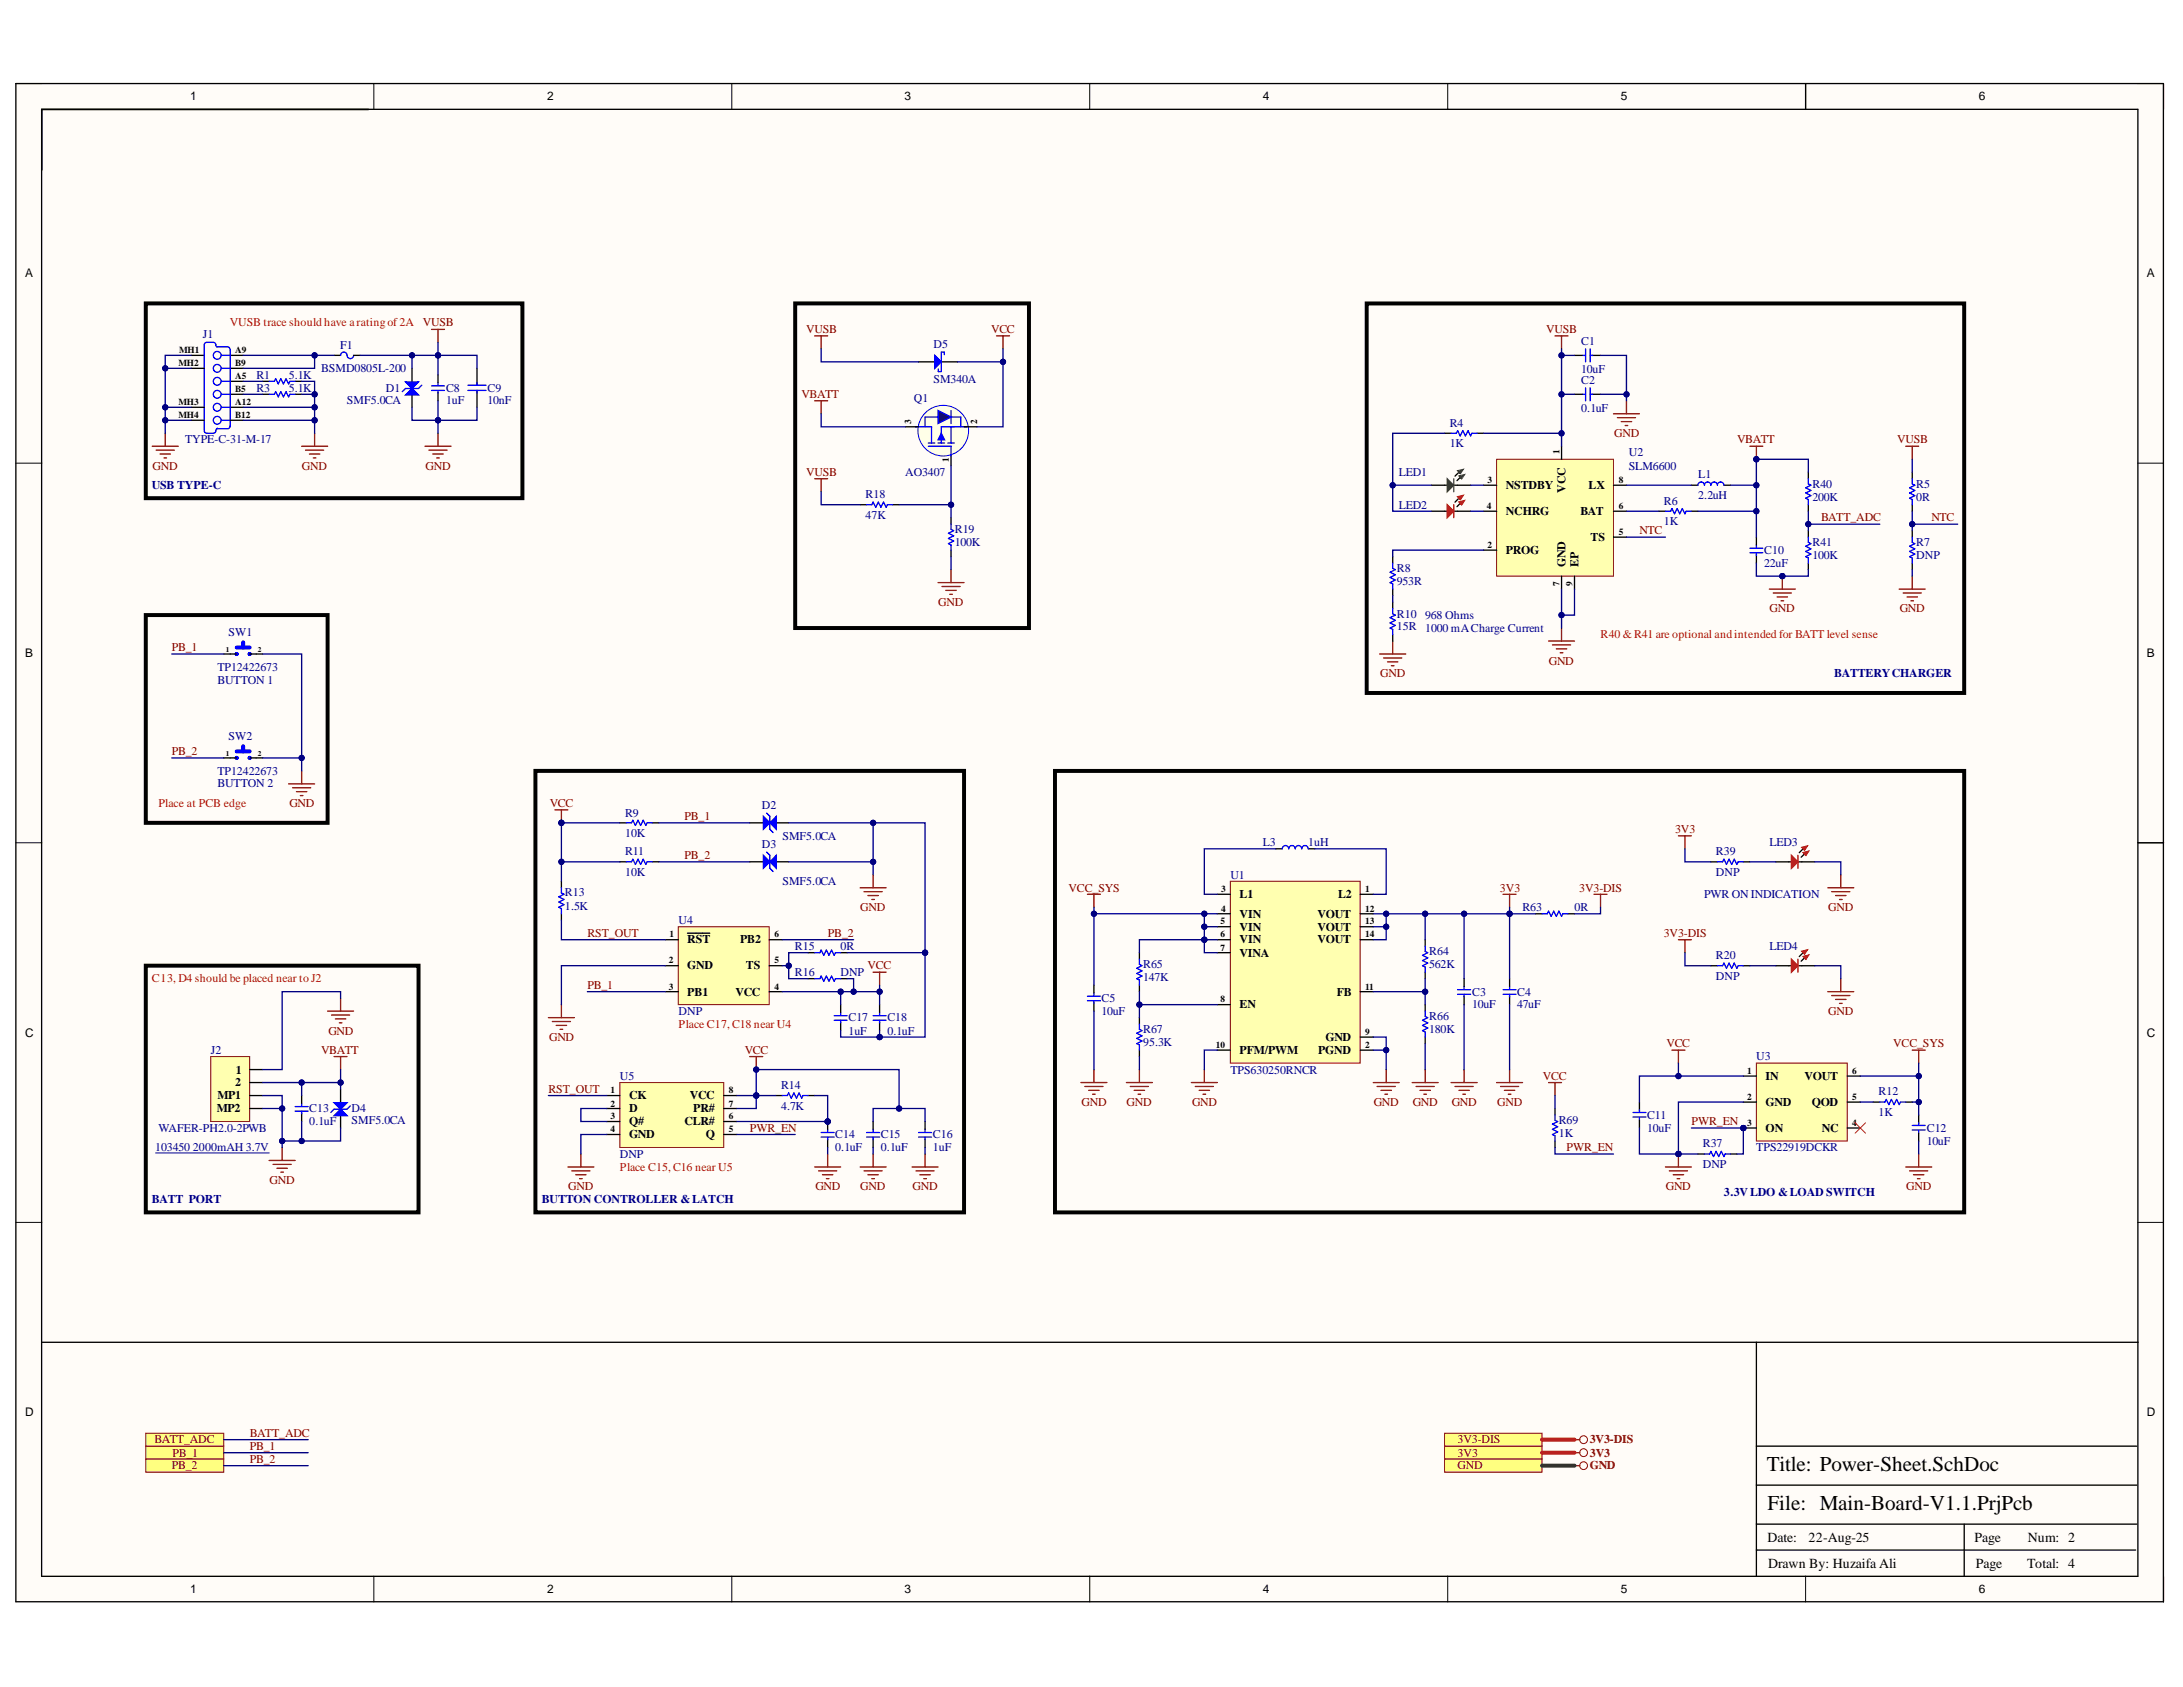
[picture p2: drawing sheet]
<svg xmlns="http://www.w3.org/2000/svg" width="279mm" height="216mm" viewBox="0 0 279 216" stroke-linecap="round" stroke-linejoin="round" font-family="sans-serif">
<defs><g id="words">
<g font-size="2.7">
<text x="226.1" y="188.3">Title: Power-Sheet.SchDoc</text>
<text x="226.2" y="193.3">File: Main-Board-V1.1.PrjPcb</text>
</g>
<g font-size="1.8">
<text x="226.2" y="197.3">Date:</text>
<text x="231.5" y="197.3">22-Aug-25</text>
<text x="252.7" y="197.3">Page</text>
<text x="259.5" y="197.3">Num: 2</text>
<text x="226.3" y="200.6">Drawn By: Huzaifa Ali</text>
<text x="252.9" y="200.6">Page</text>
<text x="259.5" y="200.6">Total: 4</text>
</g>
<g font-size="1.5">
<text x="24.4" y="12.8">1</text>
<text x="70" y="12.8">2</text>
<text x="115.8" y="12.8">3</text>
<text x="161.6" y="12.8">4</text>
<text x="207.5" y="12.8">5</text>
<text x="253.3" y="12.8">6</text>
<text x="3.2" y="35.5">A</text>
<text x="274.8" y="35.5">A</text>
<text x="192.7" y="62.6">NSTDBY</text>
<text x="192.7" y="65.9">NCHRG</text>
<text x="200.3" y="63.1" transform="rotate(-90 200.3 63.1)">VCC</text>
<text x="202.3" y="65.9">BAT</text>
<text x="203.3" y="62.6">LX</text>
<text x="192.7" y="70.8">PROG</text>
<text x="203.6" y="69.2">TS</text>
<text x="200.3" y="72.5" transform="rotate(-90 200.3 72.5)">GND</text>
<text x="202" y="72.5" transform="rotate(-90 202 72.5)">EP</text>
<text x="3.2" y="84">B</text>
<text x="274.8" y="84">B</text>
<text x="158.7" y="117.4">VIN</text>
<text x="158.7" y="119.1">VIN</text>
<text x="158.7" y="114.9">L1</text>
<text x="168.6" y="117.4">VOUT</text>
<text x="168.6" y="119.1">VOUT</text>
<text x="171.3" y="114.9">L2</text>
<text x="88" y="120.7">RST</text>
<text x="88" y="124">GND</text>
<text x="94.7" y="120.7">PB2</text>
<text x="95.5" y="124">TS</text>
<text x="158.7" y="120.7">VIN</text>
<text x="158.7" y="122.4">VINA</text>
<text x="168.6" y="120.7">VOUT</text>
<text x="88" y="127.4">PB1</text>
<text x="94.1" y="127.4">VCC</text>
<text x="158.7" y="129">EN</text>
<text x="171.1" y="127.4">FB</text>
<text x="3.2" y="132.7">C</text>
<text x="30.2" y="137.4">1</text>
<text x="158.7" y="134.8">PFM/PWM</text>
<text x="168.7" y="134.8">PGND</text>
<text x="169.6" y="133.2">GND</text>
<text x="274.8" y="132.7">C</text>
<text x="27.7" y="142.4">MP2</text>
<text x="27.8" y="140.7">MP1</text>
<text x="30.1" y="139">2</text>
<text x="80.5" y="140.7">CK</text>
<text x="80.5" y="142.4">D</text>
<text x="80.5" y="144">Q#</text>
<text x="87.6" y="144">CLR#</text>
<text x="88.3" y="140.7">VCC</text>
<text x="88.7" y="142.4">PR#</text>
<text x="226" y="138.2">IN</text>
<text x="226" y="141.5">GND</text>
<text x="231" y="138.2">VOUT</text>
<text x="231.9" y="141.5">QOD</text>
<text x="80.5" y="145.7">GND</text>
<text x="90.3" y="145.7">Q</text>
<text x="226" y="144.8">ON</text>
<text x="233.2" y="144.8">NC</text>
<text x="3.2" y="181.2">D</text>
<text x="274.8" y="181.2">D</text>
<text x="24.4" y="203.8">1</text>
<text x="70" y="203.8">2</text>
<text x="115.8" y="203.8">3</text>
<text x="161.6" y="203.8">4</text>
<text x="207.5" y="203.8">5</text>
<text x="253.3" y="203.8">6</text>
</g>
<g font-size="1.5" fill="#f00">
<text x="29.4" y="41.8">VUSB trace should have aratingof2A</text>
<text x="204.8" y="81.7">R40 &amp;R41 are optional andintended for BATT level sense</text>
<text x="20.3" y="103.3">Place at PCB edge</text>
<text x="19.5" y="125.7">C13, D4 should be placed near toJ2</text>
<text x="86.9" y="131.6">Place C17, C18 near U4</text>
<text x="79.3" y="149.8">Place C15, C16 near U5</text>
</g>
<g font-size="1.5" fill="#800000">
<text x="54.1" y="41.8">VUSB</text>
<text x="103.2" y="42.6">VUSB</text>
<text x="126.9" y="42.6">VCC</text>
<text x="197.9" y="42.6">VUSB</text>
<text x="102.6" y="51">VBATT</text>
<text x="206.6" y="56">GND</text>
<text x="222.3" y="56.7">VBATT</text>
<text x="242.8" y="56.7">VUSB</text>
<text x="19.5" y="60.1">GND</text>
<text x="38.6" y="60.1">GND</text>
<text x="54.5" y="60.1">GND</text>
<text x="103.2" y="61">VUSB</text>
<text x="209.8" y="68.4">NTC</text>
<text x="233.1" y="66.7">BATT_ADC</text>
<text x="247.2" y="66.7">NTC</text>
<text x="120.1" y="77.5">GND</text>
<text x="22" y="83.4">PB_1</text>
<text x="226.5" y="78.4">GND</text>
<text x="243.1" y="78.4">GND</text>
<text x="176.7" y="86.7">GND</text>
<text x="198.2" y="85.1">GND</text>
<text x="22" y="96.6">PB_2</text>
<text x="37" y="103.3">GND</text>
<text x="70.4" y="103.3">VCC</text>
<text x="87.6" y="104.9">PB_1</text>
<text x="214.4" y="106.6">3V3</text>
<text x="87.6" y="109.9">PB_2</text>
<text x="75.2" y="119.9">RST_OUT</text>
<text x="106" y="119.9">PB_2</text>
<text x="110.1" y="116.6">GND</text>
<text x="136.7" y="114.1">VCC_SYS</text>
<text x="192" y="114.1">3V3</text>
<text x="202.1" y="114.1">3V3-DIS</text>
<text x="212.9" y="119.9">3V3-DIS</text>
<text x="234" y="116.6">GND</text>
<text x="111" y="124">VCC</text>
<text x="75.2" y="126.6">PB_1</text>
<text x="234" y="129.9">GND</text>
<text x="41.1" y="134.8">VBATT</text>
<text x="42" y="132.4">GND</text>
<text x="70.3" y="133.2">GND</text>
<text x="95.3" y="134.8">VCC</text>
<text x="213.3" y="134">VCC</text>
<text x="242.3" y="134">VCC_SYS</text>
<text x="70.2" y="139.8">RST_OUT</text>
<text x="138.4" y="141.5">GND</text>
<text x="144.2" y="141.5">GND</text>
<text x="152.6" y="141.5">GND</text>
<text x="175.8" y="141.5">GND</text>
<text x="180.8" y="141.5">GND</text>
<text x="185.8" y="141.5">GND</text>
<text x="191.6" y="141.5">GND</text>
<text x="197.5" y="138.2">VCC</text>
<text x="216.5" y="144">PWR_EN</text>
<text x="96" y="144.8">PWR_EN</text>
<text x="200.5" y="147.4">PWR_EN</text>
<text x="34.5" y="151.5">GND</text>
<text x="72.7" y="152.3">GND</text>
<text x="104.4" y="152.3">GND</text>
<text x="110.1" y="152.3">GND</text>
<text x="116.8" y="152.3">GND</text>
<text x="213.2" y="152.3">GND</text>
<text x="244" y="152.3">GND</text>
<text x="19.8" y="184.7">BATT_ADC</text>
<text x="32" y="185.6">PB_1</text>
<text x="32" y="183.9">BATT_ADC</text>
<text x="186.6" y="184.7">3V3-DIS</text>
<text x="203.5" y="184.7">3V3-DIS</text>
<text x="22" y="188">PB_2</text>
<text x="22.1" y="186.4">PB_1</text>
<text x="32" y="187.2">PB_2</text>
<text x="186.6" y="186.4">3V3</text>
<text x="186.6" y="188">GND</text>
<text x="203.5" y="186.4">3V3</text>
<text x="203.5" y="188">GND</text>
</g>
<g font-size="1.5" fill="#000080">
<text x="26" y="43.3">J1</text>
<text x="41.1" y="47.6">BSMD0805L-200</text>
<text x="43.6" y="44.6">F1</text>
<text x="119.5" y="44.6">D5</text>
<text x="202.4" y="44.1">C1</text>
<text x="202.4" y="47.8">10uF</text>
<text x="32.8" y="48.4">R1</text>
<text x="32.8" y="50.1">R3</text>
<text x="37" y="48.4">5.1K</text>
<text x="37" y="50.1">5.1K</text>
<text x="44.4" y="51.7">SMF5.0CA</text>
<text x="49.4" y="50.1">D1</text>
<text x="57.1" y="50.1">C8</text>
<text x="57.1" y="51.7">1uF</text>
<text x="62.4" y="50.1">C9</text>
<text x="62.4" y="51.7">10nF</text>
<text x="117" y="51.5">Q1</text>
<text x="119.5" y="49">SM340A</text>
<text x="202.4" y="49.1">C2</text>
<text x="202.4" y="52.8">0.1uF</text>
<text x="23.7" y="56.7">TYPE-C-31-M-17</text>
<text x="185.5" y="54.6">R4</text>
<text x="185.5" y="57.2">1K</text>
<text x="208.5" y="58.4">U2</text>
<text x="19.5" y="62.6">USB TYPE-C</text>
<text x="110.8" y="63.7">R18</text>
<text x="115.9" y="61">AO3407</text>
<text x="179" y="65.1">LED2</text>
<text x="179" y="61">LED1</text>
<text x="208.5" y="60.1">SLM6600</text>
<text x="212.9" y="64.6">R6</text>
<text x="217.3" y="61.2">L1</text>
<text x="217.3" y="63.9">2.2uH</text>
<text x="232" y="62.4">R40</text>
<text x="232" y="64.1">200K</text>
<text x="245.3" y="62.4">R5</text>
<text x="245.3" y="64.1">0R</text>
<text x="110.8" y="66.4">47K</text>
<text x="122.2" y="68.2">R19</text>
<text x="122.2" y="69.9">100K</text>
<text x="212.9" y="67.2">1K</text>
<text x="225.8" y="70.8">C10</text>
<text x="232" y="69.9">R41</text>
<text x="232" y="71.5">100K</text>
<text x="245.3" y="69.9">R7</text>
<text x="245.3" y="71.5">DNP</text>
<text x="178.8" y="73.2">R8</text>
<text x="178.8" y="74.9">953R</text>
<text x="225.8" y="72.5">22uF</text>
<text x="29.3" y="81.3">SW1</text>
<text x="178.8" y="79">R10</text>
<text x="178.8" y="80.7">15R</text>
<text x="182.4" y="79.2">968 Ohms</text>
<text x="182.4" y="80.8">1000 mACharge Current</text>
<text x="27.8" y="85.8">TP12422673</text>
<text x="27.8" y="87.5">BUTTON 1</text>
<text x="234.8" y="86.7">BATTERYCHARGER</text>
<text x="29.3" y="94.7">SW2</text>
<text x="27.8" y="99.2">TP12422673</text>
<text x="27.8" y="100.8">BUTTON 2</text>
<text x="80" y="104.5">R9</text>
<text x="80" y="107.1">10K</text>
<text x="97.5" y="103.6">D2</text>
<text x="100.1" y="107.5">SMF5.0CA</text>
<text x="80" y="109.5">R11</text>
<text x="80" y="112.1">10K</text>
<text x="97.5" y="108.6">D3</text>
<text x="100.1" y="113.3">SMF5.0CA</text>
<text x="157.5" y="112.4">U1</text>
<text x="161.6" y="108.3">L3</text>
<text x="167.4" y="108.3">1uH</text>
<text x="219.6" y="109.5">R39</text>
<text x="219.6" y="112.1">DNP</text>
<text x="226.5" y="108.3">LED3</text>
<text x="72.3" y="114.7">R13</text>
<text x="72.3" y="116.4">1.5K</text>
<text x="86.9" y="118.3">U4</text>
<text x="194.8" y="116.6">R63</text>
<text x="201.5" y="116.6">0R</text>
<text x="218.1" y="114.9">PWR ON INDICATION</text>
<text x="101.7" y="121.6">R15</text>
<text x="101.7" y="124.9">R16</text>
<text x="107.6" y="121.6">0R</text>
<text x="107.6" y="124.9">DNP</text>
<text x="146.3" y="123.9">R65</text>
<text x="146.3" y="125.5">147K</text>
<text x="182.9" y="122.3">R64</text>
<text x="182.9" y="123.9">562K</text>
<text x="219.6" y="122.8">R20</text>
<text x="219.6" y="125.4">DNP</text>
<text x="226.5" y="121.6">LED4</text>
<text x="86.9" y="129.9">DNP</text>
<text x="108.6" y="130.7">C17</text>
<text x="113.6" y="130.7">C18</text>
<text x="141" y="128.3">C5</text>
<text x="141" y="129.9">10uF</text>
<text x="182.9" y="130.5">R66</text>
<text x="188.4" y="127.4">C3</text>
<text x="188.4" y="129">10uF</text>
<text x="194.2" y="127.4">C4</text>
<text x="194.2" y="129">47uF</text>
<text x="27" y="134.8">J2</text>
<text x="108.6" y="132.4">1uF</text>
<text x="113.6" y="132.4">0.1uF</text>
<text x="146.3" y="132.2">R67</text>
<text x="146.3" y="133.8">95.3K</text>
<text x="157.5" y="137.4">TPS630250RNCR</text>
<text x="182.9" y="132.2">180K</text>
<text x="224.8" y="135.7">U3</text>
<text x="39.6" y="142.4">C13</text>
<text x="39.6" y="144">0.1uF</text>
<text x="45" y="142.3">D4</text>
<text x="45" y="143.9">SMF5.0CA</text>
<text x="79.3" y="138.2">U5</text>
<text x="100" y="139.3">R14</text>
<text x="100" y="142">4.7K</text>
<text x="199.5" y="143.8">R69</text>
<text x="210.8" y="143.2">C11</text>
<text x="240.4" y="140.2">R12</text>
<text x="240.4" y="142.9">1K</text>
<text x="19.9" y="147.4">103450 2000mAH 3.7V</text>
<text x="20.3" y="144.8">WAFER-PH2.0-2PWB</text>
<text x="79.3" y="148.2">DNP</text>
<text x="106.9" y="145.7">C14</text>
<text x="106.9" y="147.4">0.1uF</text>
<text x="112.7" y="145.7">C15</text>
<text x="112.7" y="147.4">0.1uF</text>
<text x="119.4" y="145.7">C16</text>
<text x="119.4" y="147.4">1uF</text>
<text x="199.5" y="145.5">1K</text>
<text x="210.8" y="144.8">10uF</text>
<text x="217.9" y="146.9">R37</text>
<text x="217.9" y="149.5">DNP</text>
<text x="224.8" y="147.4">TPS22919DCKR</text>
<text x="246.6" y="144.8">C12</text>
<text x="246.6" y="146.5">10uF</text>
<text x="19.5" y="154">BATT PORT</text>
<text x="69.3" y="154">BUTTON CONTROLLER &amp;LATCH</text>
<text x="220.6" y="153.1">3.3V LDO &amp;LOAD SWITCH</text>
</g>
<g font-size="1.2">
<text x="22.8" y="46.8">MH2</text>
<text x="22.9" y="45.2">MH1</text>
<text x="30.1" y="46.8">B9</text>
<text x="30.1" y="45.2">A9</text>
<text x="22.8" y="51.8">MH3</text>
<text x="22.8" y="53.5">MH4</text>
<text x="30.1" y="48.5">A5</text>
<text x="30.1" y="50.2">B5</text>
<text x="30.1" y="51.8">A12</text>
<text x="30.1" y="53.5">B12</text>
<text x="116.6" y="54.3" transform="rotate(-90 116.6 54.3)">3</text>
<text x="121.4" y="59.1" transform="rotate(-90 121.4 59.1)">1</text>
<text x="125.1" y="54.3" transform="rotate(-90 125.1 54.3)">2</text>
<text x="199.6" y="58.1" transform="rotate(-90 199.6 58.1)">1</text>
<text x="190.3" y="65.1">4</text>
<text x="190.4" y="61.8">3</text>
<text x="207.2" y="65.1">6</text>
<text x="207.2" y="61.8">8</text>
<text x="190.4" y="70.1">2</text>
<text x="207.2" y="68.5">5</text>
<text x="199.6" y="75" transform="rotate(-90 199.6 75)">7</text>
<text x="201.3" y="75" transform="rotate(-90 201.3 75)">9</text>
<text x="85.7" y="120">1</text>
<text x="99.1" y="120">6</text>
<text x="156.2" y="118.3">5</text>
<text x="156.2" y="120">6</text>
<text x="156.3" y="116.7">4</text>
<text x="156.3" y="114.1">3</text>
<text x="174.7" y="114.1">1</text>
<text x="174.7" y="116.7">12</text>
<text x="174.7" y="118.3">13</text>
<text x="174.7" y="120">14</text>
<text x="85.6" y="123.3">2</text>
<text x="99.1" y="123.3">5</text>
<text x="156.2" y="121.7">7</text>
<text x="85.6" y="126.6">3</text>
<text x="99.1" y="126.6">4</text>
<text x="156.2" y="128.3">8</text>
<text x="174.7" y="126.6">11</text>
<text x="155.6" y="134.1">10</text>
<text x="174.7" y="132.5">9</text>
<text x="174.7" y="134.1">2</text>
<text x="223.6" y="137.5">1</text>
<text x="237" y="137.5">6</text>
<text x="78.1" y="139.9">1</text>
<text x="78.1" y="141.6">2</text>
<text x="78.1" y="143.2">3</text>
<text x="93.3" y="143.2">6</text>
<text x="93.3" y="141.6">7</text>
<text x="93.3" y="139.9">8</text>
<text x="223.6" y="140.8">2</text>
<text x="237" y="140.8">5</text>
<text x="78.1" y="144.9">4</text>
<text x="93.3" y="144.9">5</text>
<text x="223.6" y="144.1">3</text>
<text x="237" y="144.1">4</text>
</g>
<g font-size=".9">
<text x="28.9" y="83.4">1</text>
<text x="33" y="83.4">2</text>
<text x="28.9" y="96.8">1</text>
<text x="33" y="96.8">2</text>
</g>
</g></defs>
<g fill="#fffcf8">
<path d="M2 10.7h274.9v194.3h-274.9z" fill-rule="evenodd"/>
<path d="M5.4 14h268.2v187.7h-268.2z" fill-rule="evenodd"/>
</g>
<g fill="none" stroke="#000" stroke-width=".13">
<path d="M2 10.7h3.4M47.8 10.7v3.3M93.7 10.7v3.3M139.5 10.7v3.3M185.3 10.7v3.3M231.1 10.7v3.3M273.6 10.7h3.3v3.3M2 59.3h3.4M273.6 59.3h3.3M2 107.9h3.4M273.6 107.9h3.3M2 156.4h3.4"/>
<path d="M273.6 156.4h3.3M47.8 201.7v3.3M93.7 201.7v3.3M139.5 201.7v3.3M185.3 201.7v3.3M231.1 201.7v3.3M276.9 201.7v3.3"/>
</g>
<path d="M2 10.7h274.9v194.3h-274.9zM5.3 14h268.3v187.7h-268.3zM5.3 14h41.9M231.1 10.7v3.3M273.6 107.9h3.3M273.7 171.8h-48.9v29.9M224.8 198.4h48.5M224.8 195.1h48.7M224.8 190.1h48.7M224.8 185.1h48.7M251.4 195.1v6.6" fill="none" stroke="#000" stroke-width=".17"/>
<path d="M191.6 58.8h14.9v14.9h-14.9z" fill-rule="evenodd" fill="#ffffb0"/>
<path d="M191.6 58.8h14.9v14.9h-14.9z" fill="none" stroke="#800000" stroke-width=".13"/>
<g fill="none" stroke="#000" stroke-width=".17">
<path d="M24.5 45.5h1.6M24.5 47.1h1.6M24.5 52.1h1.6M24.5 53.8h1.6M29.5 45.5h1.6M29.5 47.1h1.6M29.5 48.8h1.6M29.5 50.5h1.6M29.5 52.1h1.6M29.5 53.8h1.6M199.9 57.1v1.7M189.9 70.4h1.7"/>
<path d="M189.9 62.1h1.7M189.9 65.4h1.7M199.9 73.7v1.7M201.5 73.7v1.7M206.5 62.1h1.7M206.5 65.4h1.7M206.5 68.7h1.7M28.6 83.7h1.7M28.6 97h1.7M32 83.7h1.6M32 97h1.6"/>
</g>
<g fill="none" stroke="#00f" stroke-width=".17">
<path d="M26.1 55.1l.2 .3 .2 .1 1-.1 .1-.3M27.8 44.4l-.1-.1a.43 .43 0 0 0-.4-.5l-1 .1-.2 .2v10.9M27.8 44.4h1.4M27.8 54.9h1.4M27.8 54.8l-.2 .3M28.3 47.1h1.2M28.3 50.5h1.2M28.3 48.8h1.2M28.3 52.1h1.2M28.3 45.5h1.2M28.3 53.8h1.2M29.3 44.4l.2 .4v9.8"/>
<path d="M29.5 54.5l-.2 .3"/>
<circle cx="27.8" cy="52.1" r=".5"/>
<circle cx="27.8" cy="45.5" r=".5"/>
<circle cx="27.8" cy="47.1" r=".5"/>
<circle cx="27.8" cy="50.5" r=".5"/>
<circle cx="27.8" cy="48.8" r=".5"/>
<circle cx="27.8" cy="53.8" r=".5"/>
<circle cx="30.3" cy="83.7" r=".17"/>
<circle cx="30.3" cy="97" r=".17"/>
<circle cx="32" cy="97" r=".17"/>
<circle cx="32" cy="83.7" r=".17"/>
</g>
<path d="M30.3 82.9h1.7M30.3 96.2h1.7M31.1 82.2v.7M31.1 95.5v.7" fill="none" stroke="#00f" stroke-width=".51"/>
<path d="M27 135.2h5v8.3h-5z" fill-rule="evenodd" fill="#ffffb0"/>
<path d="M27 135.2h5v8.3h-5z" fill="none" stroke="#800000" stroke-width=".13"/>
<path d="M212.3 65.4h.9M216.5 62.1h.8M216.5 65.4h.8M220.6 62.1h.9M32 136.9h1.6M32 138.5h1.6M32 140.2h1.6M32 141.9h1.6" fill="none" stroke="#000" stroke-width=".17"/>
<g fill="none" stroke="#800000" stroke-width=".17">
<path d="M224 57.1h1.6M224.8 57.1v1.7M198.2 82h3.3M198.7 82.5h2.3M199.2 83h1.3M199.7 83.5h.3M199.9 80.4v1.6M41.9 129.4h3.4M42.4 129.9h2.4M42.8 135.2h1.6M42.9 130.4h1.4M43.4 130.9h.4"/>
<path d="M43.6 127.7v1.7M43.6 135.2v1.7M34.4 148.5h3.4M34.9 149h2.4M35.4 149.5h1.4M35.9 150h.4M36.1 146.9v1.6"/>
</g>
<path d="M213.2 65.4h.6l.2-.3 .3 .7 .3-.7 .4 .7 .3-.7 .4 .7 .1-.4h.7M217.3 62.1a.42 .42 0 0 1 .4-.4 .42 .42 0 0 1 .4 .4 .41 .41 0 0 1 .5-.4 .41 .41 0 0 1 .4 .4 .42 .42 0 0 1 .4-.4 .42 .42 0 0 1 .4 .4 .42 .42 0 0 1 .4-.4 .42 .42 0 0 1 .4 .4" fill="none" stroke="#00f" stroke-width=".17"/>
<circle cx="224.8" cy="58.8" r=".33" fill="#000080"/>
<circle cx="224.8" cy="58.8" r=".33" fill="none" stroke="#000080" stroke-width=".13"/>
<path d="M176.6 83.7h3.3M177.1 84.2h2.3M177.6 84.7h1.3M178.1 85.2h.3M178.3 82v1.7" fill="none" stroke="#800000" stroke-width=".17"/>
<path d="M186.9 64.4l-.4 .4" fill="none" stroke="#000" stroke-width=".17"/>
<path d="M186.7 64.2l.8-.2-.4 .6z" fill-rule="evenodd" fill="#c00"/>
<path d="M186.7 64.2l.8-.2-.4 .6z" fill="none" stroke="#c00" stroke-width=".13"/>
<path d="M186.7 63.8l-.5 .5" fill="none" stroke="#000" stroke-width=".17"/>
<path d="M186.5 63.6l.8-.2-.4 .6z" fill-rule="evenodd" fill="#c00"/>
<path d="M186.5 63.6l.8-.2-.4 .6z" fill="none" stroke="#c00" stroke-width=".13"/>
<path d="M183.2 65.4h2M186.1 65.4h2.1" fill="none" stroke="#000" stroke-width=".17"/>
<path d="M186.1 64.6v1.7" fill="none" stroke="#c00" stroke-width=".17"/>
<path d="M185.2 64.6l.9 .8-.9 .9z" fill="#c00"/>
<path d="M185.2 64.6l.9 .8-.9 .9z" fill="none" stroke="#c00" stroke-width=".17"/>
<path d="M186.9 61.1l-.4 .4" fill="none" stroke="#000" stroke-width=".17"/>
<path d="M186.7 60.9l.8-.2-.4 .6z" fill-rule="evenodd" fill="#38761d"/>
<path d="M186.7 60.9l.8-.2-.4 .6z" fill="none" stroke="#38761d" stroke-width=".13"/>
<path d="M186.7 60.4l-.5 .5" fill="none" stroke="#000" stroke-width=".17"/>
<path d="M186.5 60.2l.8-.2-.4 .6z" fill-rule="evenodd" fill="#38761d"/>
<path d="M186.5 60.2l.8-.2-.4 .6z" fill="none" stroke="#38761d" stroke-width=".13"/>
<path d="M183.2 62.1h2M186.1 62.1h2.1" fill="none" stroke="#000" stroke-width=".17"/>
<path d="M186.1 61.3v1.6" fill="none" stroke="#38761d" stroke-width=".17"/>
<path d="M185.2 61.3l.9 .8-.9 .8z" fill="#38761d"/>
<path d="M185.2 61.3l.9 .8-.9 .8z" fill="none" stroke="#38761d" stroke-width=".17"/>
<path d="M184.9 55.5h.8M189.1 55.5h.8M201.5 45.5h1M203.8 45.5h1M224.8 68.7v1M224.8 71v1.1" fill="none" stroke="#000" stroke-width=".17"/>
<path d="M185.7 55.5h.7l.2-.4 .3 .7 .3-.7 .4 .7 .3-.7 .3 .7 .2-.3h.7M202.5 45.5h.4M202.9 44.6v1.7M203.5 45.5h.3M203.5 44.6v1.7M224 70.7h1.6M224 70.2h1.6M224.8 69.7v.4M224.8 70.7v.4" fill="none" stroke="#00f" stroke-width=".17"/>
<path d="M199 43h1.7M199.9 43v1.6M226.5 75.4h3.3M227 75.9h2.3M227.5 76.4h1.3M227.9 76.9h.4M228.1 73.7v1.7" fill="none" stroke="#800000" stroke-width=".17"/>
<circle cx="228.1" cy="73.7" r=".33" fill="#000080"/>
<g fill="none" stroke="#000080" stroke-width=".13">
<path d="M19.9 147.6h14.6"/>
<circle cx="228.1" cy="73.7" r=".33"/>
</g>
<g fill="none" stroke="#800000" stroke-width=".17">
<path d="M38.6 57.1h3.3M39.1 57.6h2.3M39.6 58.1h1.3M40.1 58.6h.3M40.3 55.5v1.6M54.4 57.1h3.3M54.9 57.6h2.3M55.2 42.2h1.7M55.4 58.1h1.3M55.9 58.6h.3M56.1 42.2v1.6M56.1 55.5v1.6"/>
<path d="M206.5 53h3.3M207 53.5h2.3M207.5 54h1.3M208 54.5h.3M208.2 51.3v1.7M243.9 57.1h1.7M244.7 57.1v1.7M243.1 75.4h3.3M243.6 75.9h2.3M244.1 76.4h1.3M244.6 76.9h.3M244.7 73.7v1.7"/>
</g>
<path d="M42.8 45.5h.8M45.3 45.5h.8M121.7 57.9v1.7M244.7 60.4v.9M244.7 64.6v.8M244.7 67.9v.8M244.7 72.1v.8" fill="none" stroke="#000" stroke-width=".17"/>
<path d="M43.6 45.5a.41 .41 0 0 1 .4-.4 .41 .41 0 0 1 .4 .4 .42 .42 0 0 0 .4 .4 .42 .42 0 0 0 .5-.4M244.7 61.3v.6l.4 .2-.7 .3 .7 .4-.7 .3 .7 .3-.7 .4 .3 .1v.7M244.7 68.7v.7l.4 .2-.7 .3 .7 .3-.7 .4 .7 .3-.7 .3 .3 .2v.7" fill="none" stroke="#00f" stroke-width=".17"/>
<circle cx="120.7" cy="55.1" r="3.2" fill="#ffffe8"/>
<circle cx="120.7" cy="55.1" r="3.2" fill="none" stroke="#00f" stroke-width=".13"/>
<path d="M117.2 54.6h2v2.1M118.8 57.1h2.9v1.3M118.8 56.7h.8M120.1 56.7h.8M121.3 56.7h.8M121.7 54.6v2.1M123.8 54.6h-3.3v2.1" fill="none" stroke="#00f" stroke-width=".17"/>
<path d="M120.5 55.5l.4 .8h-.8z" fill="#00f"/>
<path d="M118.4 54.6v-1.2h4.6v1.2M120.5 55.5l.4 .8h-.8zM121.7 52.5v1.7" fill="none" stroke="#00f" stroke-width=".17"/>
<path d="M115.9 54.6h1.7M123.4 54.6h1.6" fill="none" stroke="#000" stroke-width=".17"/>
<path d="M120.1 52.5l1.6 .9-1.6 .8z" fill="#073763"/>
<path d="M120.1 52.5l1.6 .9-1.6 .8z" fill="none" stroke="#00f" stroke-width=".17"/>
<path d="M117.6 46.3h2M120.5 46.3h2.1" fill="none" stroke="#000" stroke-width=".17"/>
<path d="M119.6 45.5l.9 .8-.9 .8z" fill="#00f"/>
<path d="M119.6 45.5l.9 .8-.9 .8zM120.5 45.1v2.5h-.4v-.4M120.5 45.1h.4v.3M110.9 64.6h.7l.1-.3 .4 .6 .3-.6 .3 .6 .4-.6 .3 .6 .2-.3h.6M121.7 67.1v.6l.4 .2-.7 .3 .7 .4-.7 .3 .7 .3-.7 .4 .3 .1v.7" fill="none" stroke="#00f" stroke-width=".17"/>
<g fill="none" stroke="#800000" stroke-width=".17">
<path d="M104.3 51.3h1.6M104.3 43h1.6M105.1 43v1.6M105.1 51.3v1.7M127.5 43h1.7M128.4 43v1.6M104.3 61.3h1.6M105.1 61.3v1.6M120.1 74.6h3.3M120.6 75.1h2.3M121.1 75.6h1.3M121.6 76.1h.3"/>
<path d="M121.7 72.9v1.7"/>
</g>
<path d="M110.1 64.6h.8M114.2 64.6h.9M121.7 66.3v.8M121.7 70.4v.8M5.4 171.8h219.4" fill="none" stroke="#000" stroke-width=".17"/>
<circle cx="223.1" cy="144.4" r=".33" fill="#000080"/>
<circle cx="223.1" cy="144.4" r=".33" fill="none" stroke="#000080" stroke-width=".13"/>
<path d="M224.8 136.1h11.6v9.9h-11.6z" fill-rule="evenodd" fill="#ffffb0"/>
<path d="M224.8 136.1h11.6v9.9h-11.6z" fill="none" stroke="#800000" stroke-width=".13"/>
<path d="M223.1 137.7h1.7M223.1 141h1.7M223.1 144.4h1.7" fill="none" stroke="#000" stroke-width=".17"/>
<circle cx="223.1" cy="144.4" r=".33" fill="#000080"/>
<circle cx="223.1" cy="144.4" r=".33" fill="none" stroke="#000080" stroke-width=".13"/>
<path d="M33.6 48.8h.8M33.6 50.5h.8M37.8 48.8h.8M37.8 50.5h.8M236.4 137.7h1.7M236.4 144.4h1.7M236.4 141h1.7" fill="none" stroke="#000" stroke-width=".17"/>
<path d="M34.4 48.8h.7l.2-.3 .3 .6 .3-.6 .4 .6 .3-.6 .3 .6 .2-.3h.7M34.4 50.5h.7l.2-.4 .3 .7 .3-.7 .4 .7 .3-.7 .3 .7 .2-.3h.7" fill="none" stroke="#00f" stroke-width=".17"/>
<path d="M237.4 143.7l1.4 1.3M238.8 143.7l-1.4 1.3" fill="none" stroke="#f00" stroke-width=".13"/>
<path d="M214 134.4h1.7M214.8 134.4v1.7M244.7 134.4h1.7M245.6 134.4v1.7M213.2 149.3h3.3M213.7 149.8h2.3M214.2 150.3h1.3M214.6 150.8h.4M214.8 147.7v1.6" fill="none" stroke="#800000" stroke-width=".17"/>
<circle cx="214.8" cy="147.7" r=".33" fill="#000080"/>
<circle cx="214.8" cy="147.7" r=".33" fill="none" stroke="#000080" stroke-width=".13"/>
<path d="M79.3 138.5h13.3v8.4h-13.3z" fill-rule="evenodd" fill="#ffffb0"/>
<path d="M79.3 138.5h13.3v8.4h-13.3z" fill="none" stroke="#800000" stroke-width=".13"/>
<path d="M77.7 140.2h1.6M77.7 141.9h1.6M77.7 143.5h1.6M77.7 145.2h1.6M92.6 140.2h1.7M92.6 141.9h1.7M92.6 143.5h1.7M92.6 145.2h1.7" fill="none" stroke="#000" stroke-width=".17"/>
<path d="M86.8 118.6h11.7v10h-11.7z" fill-rule="evenodd" fill="#ffffb0"/>
<path d="M86.8 118.6h11.7v10h-11.7z" fill="none" stroke="#800000" stroke-width=".13"/>
<path d="M88 119.4h2.8M85.2 120.3h1.6M85.2 123.6h1.6M85.2 126.9h1.6M98.5 120.3h1.6M98.5 123.6h1.6M98.5 126.9h1.6M103.4 121.9h.9M103.4 125.2h.9M107.6 121.9h.8M107.6 125.2h.8" fill="none" stroke="#000" stroke-width=".17"/>
<g fill="none" stroke="#800000" stroke-width=".17">
<path d="M70.2 130.2h3.3M70.7 130.7h2.3M71.2 131.2h1.3M71.7 131.7h.3M71.9 128.6v1.6M96 135.2h1.6M96.8 135.2v1.7M111.7 124.4h1.7M112.6 124.4v1.7M72.7 149.3h3.3M73.2 149.8h2.3M73.7 150.3h1.3"/>
<path d="M74.2 150.8h.3M74.3 147.7v1.6"/>
</g>
<path d="M104.3 121.9h.6l.2-.3 .3 .7 .4-.7 .3 .7 .3-.7 .4 .7 .1-.4h.7M104.3 125.2h.6l.2-.3 .3 .7 .4-.7 .3 .7 .3-.7 .4 .7 .1-.4h.7" fill="none" stroke="#00f" stroke-width=".17"/>
<circle cx="96.8" cy="136.9" r=".33" fill="#000080"/>
<circle cx="96.8" cy="136.9" r=".33" fill="none" stroke="#000080" stroke-width=".13"/>
<path d="M79.3 105.3h.9M79.3 110.3h.9M83.5 105.3h.8M83.5 110.3h.8" fill="none" stroke="#000" stroke-width=".17"/>
<path d="M80.2 105.3h.6l.2-.3 .3 .6 .4-.6 .3 .6 .3-.6 .4 .6 .1-.3h.7M80.2 110.3h.6l.2-.3 .3 .6 .4-.6 .3 .6 .3-.6 .4 .6 .1-.3h.7" fill="none" stroke="#00f" stroke-width=".17"/>
<path d="M71 103.6h1.7M71.9 103.6v1.7" fill="none" stroke="#800000" stroke-width=".17"/>
<circle cx="71.9" cy="105.3" r=".33" fill="#000080"/>
<circle cx="71.9" cy="105.3" r=".33" fill="none" stroke="#000080" stroke-width=".13"/>
<path d="M38.6 98.7v1.6M36.9 100.3h3.4M37.4 100.8h2.4M37.9 101.3h1.4M38.4 101.8h.4M110.1 113.6h3.3M110.6 114.1h2.3M111.1 114.6h1.3M111.6 115.1h.3M111.7 112v1.6" fill="none" stroke="#800000" stroke-width=".17"/>
<path d="M71.9 112.8v.8M71.9 116.9v.9" fill="none" stroke="#000" stroke-width=".17"/>
<path d="M71.9 113.6v.7l.3 .1-.7 .4 .7 .3-.7 .3 .7 .4-.7 .3 .4 .2v.6" fill="none" stroke="#00f" stroke-width=".17"/>
<circle cx="105.9" cy="143.5" r=".33" fill="#000080"/>
<circle cx="105.9" cy="143.5" r=".33" fill="none" stroke="#000080" stroke-width=".13"/>
<path d="M105.9 143.5v1M105.9 145.8v1.1" fill="none" stroke="#000" stroke-width=".17"/>
<path d="M105.1 145.5h1.7M105.1 144.9h1.7M105.9 144.5v.4M105.9 145.5v.4" fill="none" stroke="#00f" stroke-width=".17"/>
<circle cx="105.9" cy="143.5" r=".33" fill="#000080"/>
<circle cx="105.9" cy="143.5" r=".33" fill="none" stroke="#000080" stroke-width=".13"/>
<g fill="none" stroke="#800000" stroke-width=".17">
<path d="M19.5 57.1h3.3M20 57.6h2.3M20.5 58.1h1.3M21 58.6h.3M21.1 55.5v1.6M104.3 149.3h3.3M104.8 149.8h2.3M105.3 150.3h1.3M105.8 150.8h.3M105.9 147.7v1.6M110.1 149.3h3.3M110.6 149.8h2.3"/>
<path d="M111.1 150.3h1.3M111.6 150.8h.3M111.7 147.7v1.6M116.7 149.3h3.4M117.2 149.8h2.4M117.7 150.3h1.4M118.2 150.8h.4M118.4 147.7v1.6M243.9 149.3h3.3M244.4 149.8h2.3M244.9 150.3h1.3M245.4 150.8h.3"/>
<path d="M245.6 147.7v1.6"/>
</g>
<g fill="none" stroke="#000" stroke-width=".17">
<path d="M56.1 48v1M56.1 50.2v1.1M61 47.1v2.2M61 50v2.1M201.5 50.5h1M203.8 50.5h1M178.3 71.2v.9M178.3 75.4v.8M178.3 77.1v.8M178.3 81.2v.8M107.6 128.6v1M107.6 130.8v1.1"/>
<path d="M112.6 128.6v1M112.6 130.8v1.1M38.6 140.2v1M38.6 142.4v1.1M99.3 140.2h.8M103.4 140.2h.9M111.7 143.5v1M111.7 145.8v1.1M118.4 143.5v1M118.4 145.8v1.1M209.8 141v1.1M209.8 143.4v1"/>
<path d="M239.8 141h.8M243.9 141h.8M245.6 142.7v1.1M245.6 145v1"/>
</g>
<g fill="none" stroke="#00f" stroke-width=".17">
<path d="M55.2 50h1.7M55.2 49.4h1.7M56.1 49v.3M56.1 50v.3M59.9 50h2.3M59.9 49.3h2.3M61 49v.3M61 50v.3M202.5 50.5h.4M202.9 49.6v1.7M203.5 50.5h.3M203.5 49.6v1.7"/>
<path d="M178.3 72.1v.6l.3 .2-.7 .3 .7 .4-.7 .3 .7 .3-.7 .4 .4 .1v.7M178.3 77.9v.7l.3 .1-.7 .3 .7 .4-.7 .3 .7 .3-.7 .4 .4 .1v.7M106.8 130.6h1.6M106.8 130h1.6M107.6 129.6v.3M107.6 130.6v.3M111.7 130.6h1.7M111.7 130h1.7M112.6 129.6v.3M112.6 130.6v.3M37.8 142.2h1.6M37.8 141.6h1.6"/>
<path d="M38.6 141.2v.3M38.6 142.2v.3M100.1 140.2h.7l.1-.3 .4 .6 .3-.6 .3 .6 .4-.6 .3 .6 .2-.3h.6M110.9 145.5h1.7M110.9 144.9h1.7M111.7 144.5v.4M111.7 145.5v.4M117.6 145.5h1.6M117.6 144.9h1.6M118.4 144.5v.4M118.4 145.5v.4M209 142.4h1.7"/>
<path d="M209 143h1.7M209.8 142v.4M209.8 143v.4M240.6 141h.6l.2-.3 .4 .7 .3-.7 .3 .7 .3-.7 .4 .7 .1-.4h.7M244.7 144h1.7M244.7 144.6h1.7M245.6 143.7v.3M245.6 144.7v.3"/>
</g>
<path d="M184.9 185.1h12.5v1.6h-12.5z" fill-rule="evenodd" fill="#ffff80"/>
<g fill="none" stroke="#800000" stroke-width=".13">
<path d="M184.9 185.1h12.5v1.6h-12.5z"/>
<circle cx="202.7" cy="185.9" r=".5"/>
</g>
<path d="M201.5 185.9h.7" fill="none" stroke="#800000" stroke-width=".17"/>
<path d="M184.9 186.7h12.5v1.7h-12.5z" fill-rule="evenodd" fill="#ffff80"/>
<g fill="none" stroke="#800000" stroke-width=".13">
<path d="M184.9 186.7h12.5v1.7h-12.5z"/>
<circle cx="202.7" cy="187.6" r=".5"/>
</g>
<path d="M201.5 187.6h.7" fill="none" stroke="#800000" stroke-width=".17"/>
<path d="M231 109.3l-.5 .4" fill="none" stroke="#000" stroke-width=".17"/>
<path d="M230.7 109.1l.8-.2-.4 .6z" fill-rule="evenodd" fill="#c00"/>
<path d="M230.7 109.1l.8-.2-.4 .6z" fill="none" stroke="#c00" stroke-width=".13"/>
<path d="M230.8 108.6l-.5 .5" fill="none" stroke="#000" stroke-width=".17"/>
<path d="M230.6 108.4l.8-.2-.4 .6z" fill-rule="evenodd" fill="#c00"/>
<path d="M230.6 108.4l.8-.2-.4 .6z" fill="none" stroke="#c00" stroke-width=".13"/>
<path d="M227.3 110.3h2M230.1 110.3h2.2" fill="none" stroke="#000" stroke-width=".17"/>
<path d="M230.1 109.5v1.6" fill="none" stroke="#c00" stroke-width=".17"/>
<path d="M229.3 109.5l.8 .8-.8 .8z" fill="#c00"/>
<path d="M229.3 109.5l.8 .8-.8 .8z" fill="none" stroke="#c00" stroke-width=".17"/>
<path d="M219 110.3h.8M223.1 110.3h.9" fill="none" stroke="#000" stroke-width=".17"/>
<path d="M219.8 110.3h.7l.1-.3 .4 .6 .3-.6 .3 .6 .4-.6 .3 .6 .2-.3h.6" fill="none" stroke="#00f" stroke-width=".17"/>
<path d="M214.8 107h1.7M215.7 107v1.6M233.9 113.6h3.4M234.4 114.1h2.4M234.9 114.6h1.4M235.4 115.1h.4M235.6 112v1.6" fill="none" stroke="#800000" stroke-width=".17"/>
<path d="M18.7 185.1h9.9v1.6h-9.9z" fill-rule="evenodd" fill="#ffff80"/>
<path d="M18.7 185.1h9.9v1.6h-9.9z" fill="none" stroke="#800000" stroke-width=".13"/>
<path d="M18.7 186.7h9.9v1.7h-9.9z" fill-rule="evenodd" fill="#ffff80"/>
<path d="M18.7 186.7h9.9v1.7h-9.9z" fill="none" stroke="#800000" stroke-width=".13"/>
<path d="M18.7 183.4h9.9v1.7h-9.9z" fill-rule="evenodd" fill="#ffff80"/>
<path d="M18.7 183.4h9.9v1.7h-9.9z" fill="none" stroke="#800000" stroke-width=".13"/>
<path d="M18.7 38.8h48.2v25h-48.2zM101.8 38.8h29.9v41.6h-29.9zM174.9 38.8h76.5v49.9h-76.5zM18.7 78.7h23.2v26.6h-23.2zM68.5 98.7h54.9v56.5h-54.9zM135 98.7h116.4v56.5h-116.4zM18.7 123.6h34.9v31.6h-34.9z" fill="none" stroke="#000" stroke-width=".51"/>
<path d="M52.7 47.1v1.7M52.7 50.5v1.6M231.4 60.4v.9M231.4 64.6v.8M231.4 67.9v.8M231.4 72.1v.8M217.3 147.7h.8M221.5 147.7h.8" fill="none" stroke="#000" stroke-width=".17"/>
<path d="M231.4 61.3v.6l.4 .2-.7 .3 .7 .4-.7 .3 .7 .3-.7 .4 .3 .1v.7M231.4 68.7v.7l.4 .2-.7 .3 .7 .3-.7 .4 .7 .3-.7 .3 .3 .2v.7M218.1 147.7h.7l.2-.3 .3 .6 .3-.6 .4 .6 .3-.6 .3 .6 .2-.3h.7" fill="none" stroke="#00f" stroke-width=".17"/>
<path d="M51.9 50.5l.8-.8 .9 .8z" fill="#00f"/>
<path d="M51.9 50.5l.8-.8 .9 .8zM54 49.3l-.4 .4h-1.7l-.4 .4" fill="none" stroke="#00f" stroke-width=".17"/>
<path d="M51.9 48.9h1.7l-.9 .8z" fill="#00f"/>
<path d="M51.9 48.9h1.7l-.9 .8z" fill="none" stroke="#00f" stroke-width=".17"/>
<path d="M96 105.3h1.6M99.3 105.3h1.6" fill="none" stroke="#000" stroke-width=".17"/>
<path d="M98.5 105.3l.9-.8v1.6z" fill="#00f"/>
<path d="M98.1 104.1l.4 .4v1.6l.4 .5M98.5 105.3l.9-.8v1.6z" fill="none" stroke="#00f" stroke-width=".17"/>
<path d="M97.7 104.5l.8 .8-.8 .8z" fill="#00f"/>
<path d="M97.7 104.5l.8 .8-.8 .8z" fill="none" stroke="#00f" stroke-width=".17"/>
<path d="M96 110.3h1.6M99.3 110.3h1.6" fill="none" stroke="#000" stroke-width=".17"/>
<path d="M99.4 109.5v1.6l-.9-.8z" fill="#00f"/>
<path d="M98.1 109l.4 .5v1.6l.4 .4M99.4 109.5v1.6l-.9-.8z" fill="none" stroke="#00f" stroke-width=".17"/>
<path d="M97.7 109.5l.8 .8-.8 .8z" fill="#00f"/>
<path d="M97.7 109.5l.8 .8-.8 .8z" fill="none" stroke="#00f" stroke-width=".17"/>
<path d="M43.6 139.4v1.6M43.6 142.7v1.7" fill="none" stroke="#000" stroke-width=".17"/>
<path d="M42.8 142.8l.8-.8 .8 .8z" fill="#00f"/>
<path d="M42.8 142.8l.8-.8 .8 .8zM44.8 141.5l-.4 .5h-1.6l-.5 .4" fill="none" stroke="#00f" stroke-width=".17"/>
<path d="M42.8 141.1h1.6l-.8 .9z" fill="#00f"/>
<path d="M42.8 141.1h1.6l-.8 .9z" fill="none" stroke="#00f" stroke-width=".17"/>
<path d="M231 122.6l-.5 .4" fill="none" stroke="#000" stroke-width=".17"/>
<path d="M230.7 122.4l.8-.2-.4 .6z" fill-rule="evenodd" fill="#c00"/>
<path d="M230.7 122.4l.8-.2-.4 .6z" fill="none" stroke="#c00" stroke-width=".13"/>
<path d="M230.8 121.9l-.5 .5" fill="none" stroke="#000" stroke-width=".17"/>
<path d="M230.6 121.7l.8-.2-.4 .6z" fill-rule="evenodd" fill="#c00"/>
<path d="M230.6 121.7l.8-.2-.4 .6z" fill="none" stroke="#c00" stroke-width=".13"/>
<path d="M227.3 123.6h2M230.1 123.6h2.2" fill="none" stroke="#000" stroke-width=".17"/>
<path d="M230.1 122.8v1.6" fill="none" stroke="#c00" stroke-width=".17"/>
<path d="M229.3 122.8l.8 .8-.8 .8z" fill="#c00"/>
<path d="M229.3 122.8l.8 .8-.8 .8z" fill="none" stroke="#c00" stroke-width=".17"/>
<path d="M219 123.6h.8M223.1 123.6h.9" fill="none" stroke="#000" stroke-width=".17"/>
<path d="M219.8 123.6h.7l.1-.3 .4 .6 .3-.6 .3 .6 .4-.6 .3 .6 .2-.3h.6" fill="none" stroke="#00f" stroke-width=".17"/>
<path d="M214.8 120.3h1.7M215.7 120.3v1.6M233.9 126.9h3.4M234.4 127.4h2.4M234.9 127.9h1.4M235.4 128.4h.4M235.6 125.3v1.6" fill="none" stroke="#800000" stroke-width=".17"/>
<path d="M184.9 183.4h12.5v1.7h-12.5z" fill-rule="evenodd" fill="#ffff80"/>
<g fill="none" stroke="#800000" stroke-width=".13">
<path d="M184.9 183.4h12.5v1.7h-12.5z"/>
<circle cx="202.7" cy="184.2" r=".5"/>
</g>
<path d="M201.5 184.2h.7" fill="none" stroke="#800000" stroke-width=".17"/>
<path d="M157.5 112.8h16.6v23.3h-16.6z" fill-rule="evenodd" fill="#ffffb0"/>
<path d="M157.5 112.8h16.6v23.3h-16.6z" fill="none" stroke="#800000" stroke-width=".13"/>
<g fill="none" stroke="#000" stroke-width=".17">
<path d="M155.8 116.9h1.7M155.8 118.6h1.7M155.8 114.4h1.7M163.3 108.6h.8M167.4 108.6h.9M174.1 116.9h1.7M174.1 118.6h1.7M174.1 114.5h1.7M196.5 116.9h.9M200.7 116.9h.8M140 126.1v1M140 128.3v1.1"/>
<path d="M145.8 121.9v.9M145.8 126.1v.8M145.8 130.2v.9M145.8 134.4v.8M155.8 120.3h1.7M155.8 121.9h1.7M155.8 128.6h1.7M155.8 134.4h1.7M174.1 120.3h1.7M174.1 134.4h1.7M174.1 126.9h1.7M174.1 132.7h1.7"/>
<path d="M182.4 120.3v.8M182.4 124.4v.9M182.4 128.6v.8M182.4 132.7v.9M187.4 125.3v.9M187.4 127.5v1.1M193.2 125.3v.9M193.2 127.5v1.1M199 141.9v.8M199 146v.9"/>
</g>
<g fill="none" stroke="#00f" stroke-width=".17">
<path d="M164.1 108.6a.41 .41 0 0 1 .4-.4 .41 .41 0 0 1 .4 .4 .42 .42 0 0 1 .5-.4 .42 .42 0 0 1 .4 .4 .41 .41 0 0 1 .4-.4 .41 .41 0 0 1 .4 .4 .41 .41 0 0 1 .4-.4 .41 .41 0 0 1 .4 .4M197.4 116.9h.6l.2-.3 .3 .7 .4-.7 .3 .7 .3-.7 .4 .7 .1-.4h.7M139.2 128.1h1.6M139.2 127.5h1.6M140 127.1v.3M140 128.1v.3M145.8 122.8v.6l.4 .2-.7 .3 .7 .3-.7 .4 .7 .3-.7 .3 .3 .2v.7M145.8 131.1v.6l.4 .2-.7 .3 .7 .4-.7 .3 .7 .3-.7 .4 .3 .1v.7M182.4 121.1v.7l.3 .1-.6 .4 .6 .3-.6 .3 .6 .4-.6 .3 .3 .2v.6M182.4 129.4v.7l.3 .1-.6 .4 .6 .3-.6 .3 .6 .4-.6 .3 .3 .2v.6M186.6 127.3h1.6M186.6 126.7h1.6"/>
<path d="M187.4 126.2v.4M187.4 127.3v.3M192.4 127.3h1.6M192.4 126.7h1.6M193.2 126.2v.4M193.2 127.3v.3M199 142.7v.7l.4 .1-.7 .4 .7 .3-.7 .3 .7 .4-.7 .3 .3 .2v.6"/>
</g>
<g fill="none" stroke="#800000" stroke-width=".17">
<path d="M139.2 114.4h1.6M140 114.4v1.7M192.4 114.5h1.6M193.2 114.5v1.6M204 114.5h1.7M204.8 114.5v1.6M138.3 138.5h3.4M138.8 139h2.4M139.3 139.5h1.4M140 136.9v1.6M144.2 138.5h3.3M144.7 139h2.3"/>
<path d="M145.2 139.5h1.3M145.8 136.9v1.6M152.5 138.5h3.3M153 139h2.3M153.5 139.5h1.3M154.1 136.9v1.6M175.8 138.5h3.3M176.3 139h2.3M176.8 139.5h1.3M177.4 136.9v1.6M180.7 138.5h3.4M181.2 139h2.4"/>
<path d="M181.7 139.5h1.4M182.4 136.9v1.6M185.7 138.5h3.4M186.2 139h2.3M186.7 139.5h1.4M187.4 136.9v1.6M191.6 138.5h3.3M192 139h2.4M192.5 139.5h1.4M193.2 136.9v1.6M198.2 138.5h1.7M199 138.5v1.7"/>
<path d="M139.8 140h.4M145.7 140h.3M154 140h.3M177.2 140h.4M182.2 140h.4M187.2 140h.4M193 140h.4"/>
</g>
<path d="M33.6 140.2h2.5v1.7" fill="none" stroke="#000080" stroke-width=".17"/>
<circle cx="36.1" cy="141.9" r=".33" fill="#000080"/>
<circle cx="36.1" cy="141.9" r=".33" fill="none" stroke="#000080" stroke-width=".13"/>
<path d="M201.5 75.4v3.3h-1.6M43.6 127.7v-.8h-7.5v10h-2.5" fill="none" stroke="#000080" stroke-width=".17"/>
<circle cx="199.9" cy="78.7" r=".33" fill="#000080"/>
<circle cx="199.9" cy="78.7" r=".33" fill="none" stroke="#000080" stroke-width=".13"/>
<path d="M208.2 62.1h8.3M208.2 65.4h4.1M221.5 62.1h3.3v3.3h-7.5" fill="none" stroke="#000080" stroke-width=".17"/>
<circle cx="224.8" cy="65.4" r=".33" fill="#000080"/>
<circle cx="224.8" cy="65.4" r=".33" fill="none" stroke="#000080" stroke-width=".13"/>
<circle cx="224.8" cy="62.1" r=".33" fill="#000080"/>
<circle cx="224.8" cy="62.1" r=".33" fill="none" stroke="#000080" stroke-width=".13"/>
<path d="M224.8 58.8v3.3" fill="none" stroke="#000080" stroke-width=".17"/>
<circle cx="224.8" cy="58.8" r=".33" fill="#000080"/>
<circle cx="224.8" cy="58.8" r=".33" fill="none" stroke="#000080" stroke-width=".13"/>
<circle cx="224.8" cy="62.1" r=".33" fill="#000080"/>
<circle cx="224.8" cy="62.1" r=".33" fill="none" stroke="#000080" stroke-width=".13"/>
<path d="M178.3 62.1h4.9M188.2 62.1h1.7M188.2 65.4h1.7" fill="none" stroke="#000080" stroke-width=".17"/>
<circle cx="178.2" cy="62.1" r=".33" fill="#000080"/>
<circle cx="178.2" cy="62.1" r=".33" fill="none" stroke="#000080" stroke-width=".13"/>
<path d="M189.9 55.5h10" fill="none" stroke="#000080" stroke-width=".17"/>
<circle cx="199.9" cy="55.5" r=".33" fill="#000080"/>
<circle cx="199.9" cy="55.5" r=".33" fill="none" stroke="#000080" stroke-width=".13"/>
<path d="M224.8 65.4v3.3" fill="none" stroke="#000080" stroke-width=".17"/>
<circle cx="224.8" cy="65.4" r=".33" fill="#000080"/>
<circle cx="224.8" cy="65.4" r=".33" fill="none" stroke="#000080" stroke-width=".13"/>
<path d="M224.8 72.1v1.6h3.3" fill="none" stroke="#000080" stroke-width=".17"/>
<circle cx="228.1" cy="73.7" r=".33" fill="#000080"/>
<circle cx="228.1" cy="73.7" r=".33" fill="none" stroke="#000080" stroke-width=".13"/>
<path d="M244.7 58.8v1.6M208.2 68.7h5M244.7 72.9v.8M244.7 67.1h5.9" fill="none" stroke="#000080" stroke-width=".17"/>
<circle cx="244.7" cy="67.1" r=".33" fill="#000080"/>
<circle cx="244.7" cy="67.1" r=".33" fill="none" stroke="#000080" stroke-width=".13"/>
<path d="M105.1 53v1.6h10.8M122.6 46.3h5.8v8.3h-3.4" fill="none" stroke="#000080" stroke-width=".17"/>
<circle cx="128.4" cy="46.3" r=".33" fill="#000080"/>
<circle cx="128.4" cy="46.3" r=".33" fill="none" stroke="#000080" stroke-width=".13"/>
<path d="M128.4 44.6v1.7" fill="none" stroke="#000080" stroke-width=".17"/>
<circle cx="128.4" cy="46.3" r=".33" fill="#000080"/>
<circle cx="128.4" cy="46.3" r=".33" fill="none" stroke="#000080" stroke-width=".13"/>
<path d="M121.7 59.6v6.7" fill="none" stroke="#000080" stroke-width=".17"/>
<circle cx="121.7" cy="64.6" r=".33" fill="#000080"/>
<circle cx="121.7" cy="64.6" r=".33" fill="none" stroke="#000080" stroke-width=".13"/>
<path d="M115.1 64.6h6.6" fill="none" stroke="#000080" stroke-width=".17"/>
<circle cx="121.7" cy="64.6" r=".33" fill="#000080"/>
<circle cx="121.7" cy="64.6" r=".33" fill="none" stroke="#000080" stroke-width=".13"/>
<path d="M40.3 45.5v1.6h-9.2M105.1 62.9v1.7h5M121.7 71.2v1.7" fill="none" stroke="#000080" stroke-width=".17"/>
<circle cx="40.3" cy="45.5" r=".33" fill="#000080"/>
<circle cx="40.3" cy="45.5" r=".33" fill="none" stroke="#000080" stroke-width=".13"/>
<path d="M40.3 53.8v1.7" fill="none" stroke="#000080" stroke-width=".17"/>
<circle cx="40.3" cy="53.8" r=".33" fill="#000080"/>
<circle cx="40.3" cy="53.8" r=".33" fill="none" stroke="#000080" stroke-width=".13"/>
<path d="M31.1 48.8h2.5M31.1 50.5h2.5M38.6 50.5h1.7v1.6" fill="none" stroke="#000080" stroke-width=".17"/>
<circle cx="40.3" cy="50.5" r=".33" fill="#000080"/>
<circle cx="40.3" cy="50.5" r=".33" fill="none" stroke="#000080" stroke-width=".13"/>
<circle cx="40.3" cy="52.1" r=".33" fill="#000080"/>
<circle cx="40.3" cy="52.1" r=".33" fill="none" stroke="#000080" stroke-width=".13"/>
<path d="M38.6 48.8h1.7v1.7" fill="none" stroke="#000080" stroke-width=".17"/>
<circle cx="40.3" cy="50.5" r=".33" fill="#000080"/>
<circle cx="40.3" cy="50.5" r=".33" fill="none" stroke="#000080" stroke-width=".13"/>
<path d="M31.1 52.1h9.2v1.7h-9.2" fill="none" stroke="#000080" stroke-width=".17"/>
<circle cx="40.3" cy="52.1" r=".33" fill="#000080"/>
<circle cx="40.3" cy="52.1" r=".33" fill="none" stroke="#000080" stroke-width=".13"/>
<circle cx="40.3" cy="53.8" r=".33" fill="#000080"/>
<circle cx="40.3" cy="53.8" r=".33" fill="none" stroke="#000080" stroke-width=".13"/>
<path d="M31.1 45.5h11.7" fill="none" stroke="#000080" stroke-width=".17"/>
<circle cx="40.3" cy="45.5" r=".33" fill="#000080"/>
<circle cx="40.3" cy="45.5" r=".33" fill="none" stroke="#000080" stroke-width=".13"/>
<path d="M214.8 136.1v1.6h8.3" fill="none" stroke="#000080" stroke-width=".17"/>
<circle cx="214.8" cy="137.7" r=".33" fill="#000080"/>
<circle cx="214.8" cy="137.7" r=".33" fill="none" stroke="#000080" stroke-width=".13"/>
<path d="M245.6 136.1v1.6h-7.5" fill="none" stroke="#000080" stroke-width=".17"/>
<circle cx="245.6" cy="137.7" r=".33" fill="#000080"/>
<circle cx="245.6" cy="137.7" r=".33" fill="none" stroke="#000080" stroke-width=".13"/>
<path d="M85.2 123.6h-13.3v5M100.1 120.3h9.2M103.4 121.9h-2.5v1.7" fill="none" stroke="#000080" stroke-width=".17"/>
<circle cx="100.9" cy="123.6" r=".33" fill="#000080"/>
<circle cx="100.9" cy="123.6" r=".33" fill="none" stroke="#000080" stroke-width=".13"/>
<path d="M100.1 123.6h.8v1.6h2.5" fill="none" stroke="#000080" stroke-width=".17"/>
<circle cx="100.9" cy="123.6" r=".33" fill="#000080"/>
<circle cx="100.9" cy="123.6" r=".33" fill="none" stroke="#000080" stroke-width=".13"/>
<path d="M71.9 105.3h7.4M77.7 145.2h-3.4v2.5" fill="none" stroke="#000080" stroke-width=".17"/>
<circle cx="71.9" cy="105.3" r=".33" fill="#000080"/>
<circle cx="71.9" cy="105.3" r=".33" fill="none" stroke="#000080" stroke-width=".13"/>
<path d="M84.3 105.3h11.7M84.3 110.3h11.7M100.9 110.3h10.8" fill="none" stroke="#000080" stroke-width=".17"/>
<circle cx="111.7" cy="110.3" r=".33" fill="#000080"/>
<circle cx="111.7" cy="110.3" r=".33" fill="none" stroke="#000080" stroke-width=".13"/>
<path d="M22 83.7h6.6M22 97h6.6M71.9 117.8v2.5h13.3M77.7 141.9h-3.4v1.6h3.4M94.3 145.2h7.5M216.5 144.4h6.6" fill="none" stroke="#000080" stroke-width=".17"/>
<circle cx="223.1" cy="144.4" r=".33" fill="#000080"/>
<circle cx="223.1" cy="144.4" r=".33" fill="none" stroke="#000080" stroke-width=".13"/>
<path d="M96.8 140.2v1.7h-2.5" fill="none" stroke="#000080" stroke-width=".17"/>
<circle cx="96.8" cy="140.2" r=".33" fill="#000080"/>
<circle cx="96.8" cy="140.2" r=".33" fill="none" stroke="#000080" stroke-width=".13"/>
<path d="M94.3 143.5h11.6" fill="none" stroke="#000080" stroke-width=".17"/>
<circle cx="105.9" cy="143.5" r=".33" fill="#000080"/>
<circle cx="105.9" cy="143.5" r=".33" fill="none" stroke="#000080" stroke-width=".13"/>
<path d="M96.8 140.2h2.5M105.9 146.9v.8" fill="none" stroke="#000080" stroke-width=".17"/>
<circle cx="96.8" cy="140.2" r=".33" fill="#000080"/>
<circle cx="96.8" cy="140.2" r=".33" fill="none" stroke="#000080" stroke-width=".13"/>
<path d="M104.3 140.2h1.6v3.3" fill="none" stroke="#000080" stroke-width=".17"/>
<circle cx="105.9" cy="143.5" r=".33" fill="#000080"/>
<circle cx="105.9" cy="143.5" r=".33" fill="none" stroke="#000080" stroke-width=".13"/>
<path d="M199.9 45.5h1.6M70.2 140.2h7.5M111.7 146.9v.8" fill="none" stroke="#000080" stroke-width=".17"/>
<circle cx="199.9" cy="45.5" r=".33" fill="#000080"/>
<circle cx="199.9" cy="45.5" r=".33" fill="none" stroke="#000080" stroke-width=".13"/>
<path d="M199.9 50.5h1.6" fill="none" stroke="#000080" stroke-width=".17"/>
<circle cx="199.9" cy="50.5" r=".33" fill="#000080"/>
<circle cx="199.9" cy="50.5" r=".33" fill="none" stroke="#000080" stroke-width=".13"/>
<path d="M204.8 50.5h3.4" fill="none" stroke="#000080" stroke-width=".17"/>
<circle cx="208.2" cy="50.5" r=".33" fill="#000080"/>
<circle cx="208.2" cy="50.5" r=".33" fill="none" stroke="#000080" stroke-width=".13"/>
<path d="M52.7 45.5v1.6" fill="none" stroke="#000080" stroke-width=".17"/>
<circle cx="52.7" cy="45.5" r=".33" fill="#000080"/>
<circle cx="52.7" cy="45.5" r=".33" fill="none" stroke="#000080" stroke-width=".13"/>
<path d="M112.6 131.9v.8" fill="none" stroke="#000080" stroke-width=".17"/>
<circle cx="112.6" cy="132.7" r=".33" fill="#000080"/>
<circle cx="112.6" cy="132.7" r=".33" fill="none" stroke="#000080" stroke-width=".13"/>
<path d="M112.6 126.1v.8" fill="none" stroke="#000080" stroke-width=".17"/>
<circle cx="112.6" cy="126.9" r=".33" fill="#000080"/>
<circle cx="112.6" cy="126.9" r=".33" fill="none" stroke="#000080" stroke-width=".13"/>
<path d="M109.3 126.9h3.3v1.7" fill="none" stroke="#000080" stroke-width=".17"/>
<circle cx="112.6" cy="126.9" r=".33" fill="#000080"/>
<circle cx="112.6" cy="126.9" r=".33" fill="none" stroke="#000080" stroke-width=".13"/>
<circle cx="109.3" cy="126.9" r=".33" fill="#000080"/>
<circle cx="109.3" cy="126.9" r=".33" fill="none" stroke="#000080" stroke-width=".13"/>
<path d="M245.6 137.7v3.3h-.9M238.1 141h1.7" fill="none" stroke="#000080" stroke-width=".17"/>
<circle cx="245.6" cy="141" r=".33" fill="#000080"/>
<circle cx="245.6" cy="141" r=".33" fill="none" stroke="#000080" stroke-width=".13"/>
<circle cx="245.6" cy="137.7" r=".33" fill="#000080"/>
<circle cx="245.6" cy="137.7" r=".33" fill="none" stroke="#000080" stroke-width=".13"/>
<path d="M245.6 141v1.7" fill="none" stroke="#000080" stroke-width=".17"/>
<circle cx="245.6" cy="141" r=".33" fill="#000080"/>
<circle cx="245.6" cy="141" r=".33" fill="none" stroke="#000080" stroke-width=".13"/>
<path d="M214.8 137.7h-5v3.3M245.6 146v1.7" fill="none" stroke="#000080" stroke-width=".17"/>
<circle cx="214.8" cy="137.7" r=".33" fill="#000080"/>
<circle cx="214.8" cy="137.7" r=".33" fill="none" stroke="#000080" stroke-width=".13"/>
<path d="M107.6 126.9v1.7M118.4 146.9v.8" fill="none" stroke="#000080" stroke-width=".17"/>
<circle cx="107.6" cy="126.9" r=".33" fill="#000080"/>
<circle cx="107.6" cy="126.9" r=".33" fill="none" stroke="#000080" stroke-width=".13"/>
<path d="M107.6 131.9v.8h5" fill="none" stroke="#000080" stroke-width=".17"/>
<circle cx="112.6" cy="132.7" r=".33" fill="#000080"/>
<circle cx="112.6" cy="132.7" r=".33" fill="none" stroke="#000080" stroke-width=".13"/>
<path d="M61 52.1v1.7h-4.9M178.3 76.2v.9M189.9 70.4h-11.6v.8" fill="none" stroke="#000080" stroke-width=".17"/>
<circle cx="56.1" cy="53.8" r=".33" fill="#000080"/>
<circle cx="56.1" cy="53.8" r=".33" fill="none" stroke="#000080" stroke-width=".13"/>
<path d="M56.1 45.5v2.5" fill="none" stroke="#000080" stroke-width=".17"/>
<circle cx="56.1" cy="45.5" r=".33" fill="#000080"/>
<circle cx="56.1" cy="45.5" r=".33" fill="none" stroke="#000080" stroke-width=".13"/>
<path d="M56.1 53.8v1.7" fill="none" stroke="#000080" stroke-width=".17"/>
<circle cx="56.1" cy="53.8" r=".33" fill="#000080"/>
<circle cx="56.1" cy="53.8" r=".33" fill="none" stroke="#000080" stroke-width=".13"/>
<path d="M56.1 51.3v2.5h-3.4v-1.7" fill="none" stroke="#000080" stroke-width=".17"/>
<circle cx="56.1" cy="53.8" r=".33" fill="#000080"/>
<circle cx="56.1" cy="53.8" r=".33" fill="none" stroke="#000080" stroke-width=".13"/>
<path d="M46.1 45.5h14.9v1.6" fill="none" stroke="#000080" stroke-width=".17"/>
<circle cx="52.7" cy="45.5" r=".33" fill="#000080"/>
<circle cx="52.7" cy="45.5" r=".33" fill="none" stroke="#000080" stroke-width=".13"/>
<circle cx="56.1" cy="45.5" r=".33" fill="#000080"/>
<circle cx="56.1" cy="45.5" r=".33" fill="none" stroke="#000080" stroke-width=".13"/>
<path d="M56.1 43.8v1.7" fill="none" stroke="#000080" stroke-width=".17"/>
<circle cx="56.1" cy="45.5" r=".33" fill="#000080"/>
<circle cx="56.1" cy="45.5" r=".33" fill="none" stroke="#000080" stroke-width=".13"/>
<path d="M24.5 52.1h-3.4v1.7h3.4" fill="none" stroke="#000080" stroke-width=".17"/>
<circle cx="21.1" cy="53.8" r=".33" fill="#000080"/>
<circle cx="21.1" cy="53.8" r=".33" fill="none" stroke="#000080" stroke-width=".13"/>
<circle cx="21.1" cy="52.1" r=".33" fill="#000080"/>
<circle cx="21.1" cy="52.1" r=".33" fill="none" stroke="#000080" stroke-width=".13"/>
<path d="M21.1 47.1v5" fill="none" stroke="#000080" stroke-width=".17"/>
<circle cx="21.1" cy="52.1" r=".33" fill="#000080"/>
<circle cx="21.1" cy="52.1" r=".33" fill="none" stroke="#000080" stroke-width=".13"/>
<circle cx="21.1" cy="47.1" r=".33" fill="#000080"/>
<circle cx="21.1" cy="47.1" r=".33" fill="none" stroke="#000080" stroke-width=".13"/>
<path d="M21.1 53.8v1.7" fill="none" stroke="#000080" stroke-width=".17"/>
<circle cx="21.1" cy="53.8" r=".33" fill="#000080"/>
<circle cx="21.1" cy="53.8" r=".33" fill="none" stroke="#000080" stroke-width=".13"/>
<path d="M33.6 141.9h2.5v5" fill="none" stroke="#000080" stroke-width=".17"/>
<circle cx="36.1" cy="141.9" r=".33" fill="#000080"/>
<circle cx="36.1" cy="141.9" r=".33" fill="none" stroke="#000080" stroke-width=".13"/>
<circle cx="36.1" cy="146" r=".33" fill="#000080"/>
<circle cx="36.1" cy="146" r=".33" fill="none" stroke="#000080" stroke-width=".13"/>
<path d="M43.6 136.9v1.6" fill="none" stroke="#000080" stroke-width=".17"/>
<circle cx="43.6" cy="138.5" r=".33" fill="#000080"/>
<circle cx="43.6" cy="138.5" r=".33" fill="none" stroke="#000080" stroke-width=".13"/>
<path d="M33.6 138.5h10v.9" fill="none" stroke="#000080" stroke-width=".17"/>
<circle cx="43.6" cy="138.5" r=".33" fill="#000080"/>
<circle cx="43.6" cy="138.5" r=".33" fill="none" stroke="#000080" stroke-width=".13"/>
<circle cx="38.6" cy="138.5" r=".33" fill="#000080"/>
<circle cx="38.6" cy="138.5" r=".33" fill="none" stroke="#000080" stroke-width=".13"/>
<path d="M38.6 138.5v1.7" fill="none" stroke="#000080" stroke-width=".17"/>
<circle cx="38.6" cy="138.5" r=".33" fill="#000080"/>
<circle cx="38.6" cy="138.5" r=".33" fill="none" stroke="#000080" stroke-width=".13"/>
<path d="M36.1 146h2.5" fill="none" stroke="#000080" stroke-width=".17"/>
<circle cx="36.1" cy="146" r=".33" fill="#000080"/>
<circle cx="36.1" cy="146" r=".33" fill="none" stroke="#000080" stroke-width=".13"/>
<circle cx="38.6" cy="146" r=".33" fill="#000080"/>
<circle cx="38.6" cy="146" r=".33" fill="none" stroke="#000080" stroke-width=".13"/>
<path d="M197.4 185.9h4.1" fill="none" stroke="#f00" stroke-width=".51"/>
<path d="M197.4 187.6h4.1" fill="none" stroke="#274e13" stroke-width=".51"/>
<path d="M38.6 143.5v2.5h5v-1.6" fill="none" stroke="#000080" stroke-width=".17"/>
<circle cx="38.6" cy="146" r=".33" fill="#000080"/>
<circle cx="38.6" cy="146" r=".33" fill="none" stroke="#000080" stroke-width=".13"/>
<path d="M33.6 97h5M215.7 108.6v1.7h3.3M224 110.3h3.3M232.3 110.3h3.3v1.7M28.6 185.9h10.8M28.6 187.6h10.8M28.6 184.2h10.8" fill="none" stroke="#000080" stroke-width=".17"/>
<circle cx="38.6" cy="97" r=".33" fill="#000080"/>
<circle cx="38.6" cy="97" r=".33" fill="none" stroke="#000080" stroke-width=".13"/>
<path d="M33.6 83.7h5v15" fill="none" stroke="#000080" stroke-width=".17"/>
<circle cx="38.6" cy="97" r=".33" fill="#000080"/>
<circle cx="38.6" cy="97" r=".33" fill="none" stroke="#000080" stroke-width=".13"/>
<path d="M71.9 110.3v2.5" fill="none" stroke="#000080" stroke-width=".17"/>
<circle cx="71.9" cy="110.3" r=".33" fill="#000080"/>
<circle cx="71.9" cy="110.3" r=".33" fill="none" stroke="#000080" stroke-width=".13"/>
<path d="M111.7 105.3h6.7v16.6" fill="none" stroke="#000080" stroke-width=".17"/>
<circle cx="111.7" cy="105.3" r=".33" fill="#000080"/>
<circle cx="111.7" cy="105.3" r=".33" fill="none" stroke="#000080" stroke-width=".13"/>
<circle cx="118.4" cy="121.9" r=".33" fill="#000080"/>
<circle cx="118.4" cy="121.9" r=".33" fill="none" stroke="#000080" stroke-width=".13"/>
<path d="M118.4 121.9v10.8h-5.8" fill="none" stroke="#000080" stroke-width=".17"/>
<circle cx="112.6" cy="132.7" r=".33" fill="#000080"/>
<circle cx="112.6" cy="132.7" r=".33" fill="none" stroke="#000080" stroke-width=".13"/>
<circle cx="118.4" cy="121.9" r=".33" fill="#000080"/>
<circle cx="118.4" cy="121.9" r=".33" fill="none" stroke="#000080" stroke-width=".13"/>
<path d="M108.4 121.9h10" fill="none" stroke="#000080" stroke-width=".17"/>
<circle cx="118.4" cy="121.9" r=".33" fill="#000080"/>
<circle cx="118.4" cy="121.9" r=".33" fill="none" stroke="#000080" stroke-width=".13"/>
<path d="M71.9 105.3v5h7.4M75.2 126.9h10" fill="none" stroke="#000080" stroke-width=".17"/>
<circle cx="71.9" cy="105.3" r=".33" fill="#000080"/>
<circle cx="71.9" cy="105.3" r=".33" fill="none" stroke="#000080" stroke-width=".13"/>
<circle cx="71.9" cy="110.3" r=".33" fill="#000080"/>
<circle cx="71.9" cy="110.3" r=".33" fill="none" stroke="#000080" stroke-width=".13"/>
<path d="M224.8 58.8h6.6v1.6" fill="none" stroke="#000080" stroke-width=".17"/>
<circle cx="224.8" cy="58.8" r=".33" fill="#000080"/>
<circle cx="224.8" cy="58.8" r=".33" fill="none" stroke="#000080" stroke-width=".13"/>
<path d="M231.4 72.9v.8h-3.3" fill="none" stroke="#000080" stroke-width=".17"/>
<circle cx="228.1" cy="73.7" r=".33" fill="#000080"/>
<circle cx="228.1" cy="73.7" r=".33" fill="none" stroke="#000080" stroke-width=".13"/>
<path d="M231.4 67.1h9.2" fill="none" stroke="#000080" stroke-width=".17"/>
<circle cx="231.4" cy="67.1" r=".33" fill="#000080"/>
<circle cx="231.4" cy="67.1" r=".33" fill="none" stroke="#000080" stroke-width=".13"/>
<path d="M94.3 140.2h2.5" fill="none" stroke="#000080" stroke-width=".17"/>
<circle cx="96.8" cy="140.2" r=".33" fill="#000080"/>
<circle cx="96.8" cy="140.2" r=".33" fill="none" stroke="#000080" stroke-width=".13"/>
<path d="M96.8 140.2v-3.3h18.3v5" fill="none" stroke="#000080" stroke-width=".17"/>
<circle cx="96.8" cy="140.2" r=".33" fill="#000080"/>
<circle cx="96.8" cy="140.2" r=".33" fill="none" stroke="#000080" stroke-width=".13"/>
<circle cx="96.8" cy="136.9" r=".33" fill="#000080"/>
<circle cx="96.8" cy="136.9" r=".33" fill="none" stroke="#000080" stroke-width=".13"/>
<circle cx="115.1" cy="141.9" r=".33" fill="#000080"/>
<circle cx="115.1" cy="141.9" r=".33" fill="none" stroke="#000080" stroke-width=".13"/>
<path d="M105.1 44.6v1.7h12.5M214.8 147.7h2.5" fill="none" stroke="#000080" stroke-width=".17"/>
<circle cx="214.8" cy="147.7" r=".33" fill="#000080"/>
<circle cx="214.8" cy="147.7" r=".33" fill="none" stroke="#000080" stroke-width=".13"/>
<path d="M223.1 144.4v3.3h-.8" fill="none" stroke="#000080" stroke-width=".17"/>
<circle cx="223.1" cy="144.4" r=".33" fill="#000080"/>
<circle cx="223.1" cy="144.4" r=".33" fill="none" stroke="#000080" stroke-width=".13"/>
<path d="M209.8 144.4v3.3h5" fill="none" stroke="#000080" stroke-width=".17"/>
<circle cx="214.8" cy="147.7" r=".33" fill="#000080"/>
<circle cx="214.8" cy="147.7" r=".33" fill="none" stroke="#000080" stroke-width=".13"/>
<path d="M223.1 141h-8.3v6.7" fill="none" stroke="#000080" stroke-width=".17"/>
<circle cx="214.8" cy="147.7" r=".33" fill="#000080"/>
<circle cx="214.8" cy="147.7" r=".33" fill="none" stroke="#000080" stroke-width=".13"/>
<path d="M24.5 45.5h-3.4v1.6h3.4" fill="none" stroke="#000080" stroke-width=".17"/>
<circle cx="21.1" cy="47.1" r=".33" fill="#000080"/>
<circle cx="21.1" cy="47.1" r=".33" fill="none" stroke="#000080" stroke-width=".13"/>
<path d="M108.4 125.2h.9v1.7h-9.2" fill="none" stroke="#000080" stroke-width=".17"/>
<circle cx="109.3" cy="126.9" r=".33" fill="#000080"/>
<circle cx="109.3" cy="126.9" r=".33" fill="none" stroke="#000080" stroke-width=".13"/>
<circle cx="107.6" cy="126.9" r=".33" fill="#000080"/>
<circle cx="107.6" cy="126.9" r=".33" fill="none" stroke="#000080" stroke-width=".13"/>
<path d="M100.9 105.3h10.8v6.7" fill="none" stroke="#000080" stroke-width=".17"/>
<circle cx="111.7" cy="105.3" r=".33" fill="#000080"/>
<circle cx="111.7" cy="105.3" r=".33" fill="none" stroke="#000080" stroke-width=".13"/>
<circle cx="111.7" cy="110.3" r=".33" fill="#000080"/>
<circle cx="111.7" cy="110.3" r=".33" fill="none" stroke="#000080" stroke-width=".13"/>
<path d="M111.7 143.5v-1.6h6.7v1.6" fill="none" stroke="#000080" stroke-width=".17"/>
<circle cx="115.1" cy="141.9" r=".33" fill="#000080"/>
<circle cx="115.1" cy="141.9" r=".33" fill="none" stroke="#000080" stroke-width=".13"/>
<path d="M154.1 116.9v1.7h1.7M163.3 108.6h-9.2v5.8h1.7M168.3 108.6h9.1v5.9h-1.6M215.7 121.9v1.7h3.3M224 123.6h3.3M232.3 123.6h3.3v1.7" fill="none" stroke="#000080" stroke-width=".17"/>
<path d="M197.4 184.2h4.1" fill="none" stroke="#f00" stroke-width=".51"/>
<circle cx="154.1" cy="118.6" r=".33" fill="#000080"/>
<circle cx="154.1" cy="118.6" r=".33" fill="none" stroke="#000080" stroke-width=".13"/>
<circle cx="154.1" cy="116.9" r=".33" fill="#000080"/>
<circle cx="154.1" cy="116.9" r=".33" fill="none" stroke="#000080" stroke-width=".13"/>
<path d="M154.1 120.3h1.7" fill="none" stroke="#000080" stroke-width=".17"/>
<circle cx="154.1" cy="120.3" r=".33" fill="#000080"/>
<circle cx="154.1" cy="120.3" r=".33" fill="none" stroke="#000080" stroke-width=".13"/>
<path d="M154.1 118.6v3.3h1.7" fill="none" stroke="#000080" stroke-width=".17"/>
<circle cx="154.1" cy="120.3" r=".33" fill="#000080"/>
<circle cx="154.1" cy="120.3" r=".33" fill="none" stroke="#000080" stroke-width=".13"/>
<circle cx="154.1" cy="118.6" r=".33" fill="#000080"/>
<circle cx="154.1" cy="118.6" r=".33" fill="none" stroke="#000080" stroke-width=".13"/>
<path d="M155.8 134.4h-1.7v2.5M175.8 134.4h1.6v2.5" fill="none" stroke="#000080" stroke-width=".17"/>
<circle cx="177.4" cy="134.4" r=".33" fill="#000080"/>
<circle cx="177.4" cy="134.4" r=".33" fill="none" stroke="#000080" stroke-width=".13"/>
<path d="M175.8 132.7h1.6v1.7" fill="none" stroke="#000080" stroke-width=".17"/>
<circle cx="177.4" cy="134.4" r=".33" fill="#000080"/>
<circle cx="177.4" cy="134.4" r=".33" fill="none" stroke="#000080" stroke-width=".13"/>
<path d="M145.8 126.9v3.3" fill="none" stroke="#000080" stroke-width=".17"/>
<circle cx="145.8" cy="128.6" r=".33" fill="#000080"/>
<circle cx="145.8" cy="128.6" r=".33" fill="none" stroke="#000080" stroke-width=".13"/>
<path d="M145.8 128.6h10" fill="none" stroke="#000080" stroke-width=".17"/>
<circle cx="145.8" cy="128.6" r=".33" fill="#000080"/>
<circle cx="145.8" cy="128.6" r=".33" fill="none" stroke="#000080" stroke-width=".13"/>
<path d="M154.1 120.3h-8.3v1.6" fill="none" stroke="#000080" stroke-width=".17"/>
<circle cx="154.1" cy="120.3" r=".33" fill="#000080"/>
<circle cx="154.1" cy="120.3" r=".33" fill="none" stroke="#000080" stroke-width=".13"/>
<path d="M184.9 55.5h-6.6v9.9h4.9M145.8 135.2v1.7M182.4 133.6v3.3" fill="none" stroke="#000080" stroke-width=".17"/>
<circle cx="178.2" cy="62.1" r=".33" fill="#000080"/>
<circle cx="178.2" cy="62.1" r=".33" fill="none" stroke="#000080" stroke-width=".13"/>
<path d="M204.8 45.5h3.4v5.8" fill="none" stroke="#000080" stroke-width=".17"/>
<circle cx="208.2" cy="50.5" r=".33" fill="#000080"/>
<circle cx="208.2" cy="50.5" r=".33" fill="none" stroke="#000080" stroke-width=".13"/>
<path d="M199.9 75.4v5" fill="none" stroke="#000080" stroke-width=".17"/>
<circle cx="199.9" cy="78.7" r=".33" fill="#000080"/>
<circle cx="199.9" cy="78.7" r=".33" fill="none" stroke="#000080" stroke-width=".13"/>
<path d="M199.9 44.6v12.5" fill="none" stroke="#000080" stroke-width=".17"/>
<circle cx="199.9" cy="45.5" r=".33" fill="#000080"/>
<circle cx="199.9" cy="45.5" r=".33" fill="none" stroke="#000080" stroke-width=".13"/>
<circle cx="199.9" cy="50.5" r=".33" fill="#000080"/>
<circle cx="199.9" cy="50.5" r=".33" fill="none" stroke="#000080" stroke-width=".13"/>
<circle cx="199.9" cy="55.5" r=".33" fill="#000080"/>
<circle cx="199.9" cy="55.5" r=".33" fill="none" stroke="#000080" stroke-width=".13"/>
<path d="M231.4 65.4v2.5" fill="none" stroke="#000080" stroke-width=".17"/>
<circle cx="231.4" cy="67.1" r=".33" fill="#000080"/>
<circle cx="231.4" cy="67.1" r=".33" fill="none" stroke="#000080" stroke-width=".13"/>
<path d="M244.7 65.4v2.5" fill="none" stroke="#000080" stroke-width=".17"/>
<circle cx="244.7" cy="67.1" r=".33" fill="#000080"/>
<circle cx="244.7" cy="67.1" r=".33" fill="none" stroke="#000080" stroke-width=".13"/>
<path d="M193.2 116.1v.8M204.8 116.1v.8h-3.3" fill="none" stroke="#000080" stroke-width=".17"/>
<circle cx="193.2" cy="116.9" r=".33" fill="#000080"/>
<circle cx="193.2" cy="116.9" r=".33" fill="none" stroke="#000080" stroke-width=".13"/>
<path d="M187.4 116.9v8.4" fill="none" stroke="#000080" stroke-width=".17"/>
<circle cx="187.4" cy="116.9" r=".33" fill="#000080"/>
<circle cx="187.4" cy="116.9" r=".33" fill="none" stroke="#000080" stroke-width=".13"/>
<path d="M193.2 116.9v8.4" fill="none" stroke="#000080" stroke-width=".17"/>
<circle cx="193.2" cy="116.9" r=".33" fill="#000080"/>
<circle cx="193.2" cy="116.9" r=".33" fill="none" stroke="#000080" stroke-width=".13"/>
<path d="M175.8 126.9h6.6v1.7M187.4 128.6v8.3M193.2 128.6v8.3" fill="none" stroke="#000080" stroke-width=".17"/>
<circle cx="182.4" cy="126.9" r=".33" fill="#000080"/>
<circle cx="182.4" cy="126.9" r=".33" fill="none" stroke="#000080" stroke-width=".13"/>
<path d="M140 116.1v.8h15.8" fill="none" stroke="#000080" stroke-width=".17"/>
<circle cx="154.1" cy="116.9" r=".33" fill="#000080"/>
<circle cx="154.1" cy="116.9" r=".33" fill="none" stroke="#000080" stroke-width=".13"/>
<circle cx="140" cy="116.9" r=".33" fill="#000080"/>
<circle cx="140" cy="116.9" r=".33" fill="none" stroke="#000080" stroke-width=".13"/>
<path d="M140 116.9v9.2" fill="none" stroke="#000080" stroke-width=".17"/>
<circle cx="140" cy="116.9" r=".33" fill="#000080"/>
<circle cx="140" cy="116.9" r=".33" fill="none" stroke="#000080" stroke-width=".13"/>
<path d="M182.4 116.9v3.4M140 129.4v7.5" fill="none" stroke="#000080" stroke-width=".17"/>
<circle cx="182.4" cy="116.9" r=".33" fill="#000080"/>
<circle cx="182.4" cy="116.9" r=".33" fill="none" stroke="#000080" stroke-width=".13"/>
<path d="M182.4 125.3v1.6" fill="none" stroke="#000080" stroke-width=".17"/>
<circle cx="182.4" cy="126.9" r=".33" fill="#000080"/>
<circle cx="182.4" cy="126.9" r=".33" fill="none" stroke="#000080" stroke-width=".13"/>
<path d="M177.4 116.9v3.4h-1.6" fill="none" stroke="#000080" stroke-width=".17"/>
<circle cx="177.4" cy="118.6" r=".33" fill="#000080"/>
<circle cx="177.4" cy="118.6" r=".33" fill="none" stroke="#000080" stroke-width=".13"/>
<circle cx="177.4" cy="116.9" r=".33" fill="#000080"/>
<circle cx="177.4" cy="116.9" r=".33" fill="none" stroke="#000080" stroke-width=".13"/>
<path d="M175.8 118.6h1.6" fill="none" stroke="#000080" stroke-width=".17"/>
<circle cx="177.4" cy="118.6" r=".33" fill="#000080"/>
<circle cx="177.4" cy="118.6" r=".33" fill="none" stroke="#000080" stroke-width=".13"/>
<path d="M175.8 116.9h20.7" fill="none" stroke="#000080" stroke-width=".17"/>
<circle cx="177.4" cy="116.9" r=".33" fill="#000080"/>
<circle cx="177.4" cy="116.9" r=".33" fill="none" stroke="#000080" stroke-width=".13"/>
<circle cx="182.4" cy="116.9" r=".33" fill="#000080"/>
<circle cx="182.4" cy="116.9" r=".33" fill="none" stroke="#000080" stroke-width=".13"/>
<circle cx="187.4" cy="116.9" r=".33" fill="#000080"/>
<circle cx="187.4" cy="116.9" r=".33" fill="none" stroke="#000080" stroke-width=".13"/>
<circle cx="193.2" cy="116.9" r=".33" fill="#000080"/>
<circle cx="193.2" cy="116.9" r=".33" fill="none" stroke="#000080" stroke-width=".13"/>
<path d="M199 146.9v.8h7.5M199 140.2v1.7" fill="none" stroke="#000080" stroke-width=".17"/>
<use href="#words"/>
</svg>
